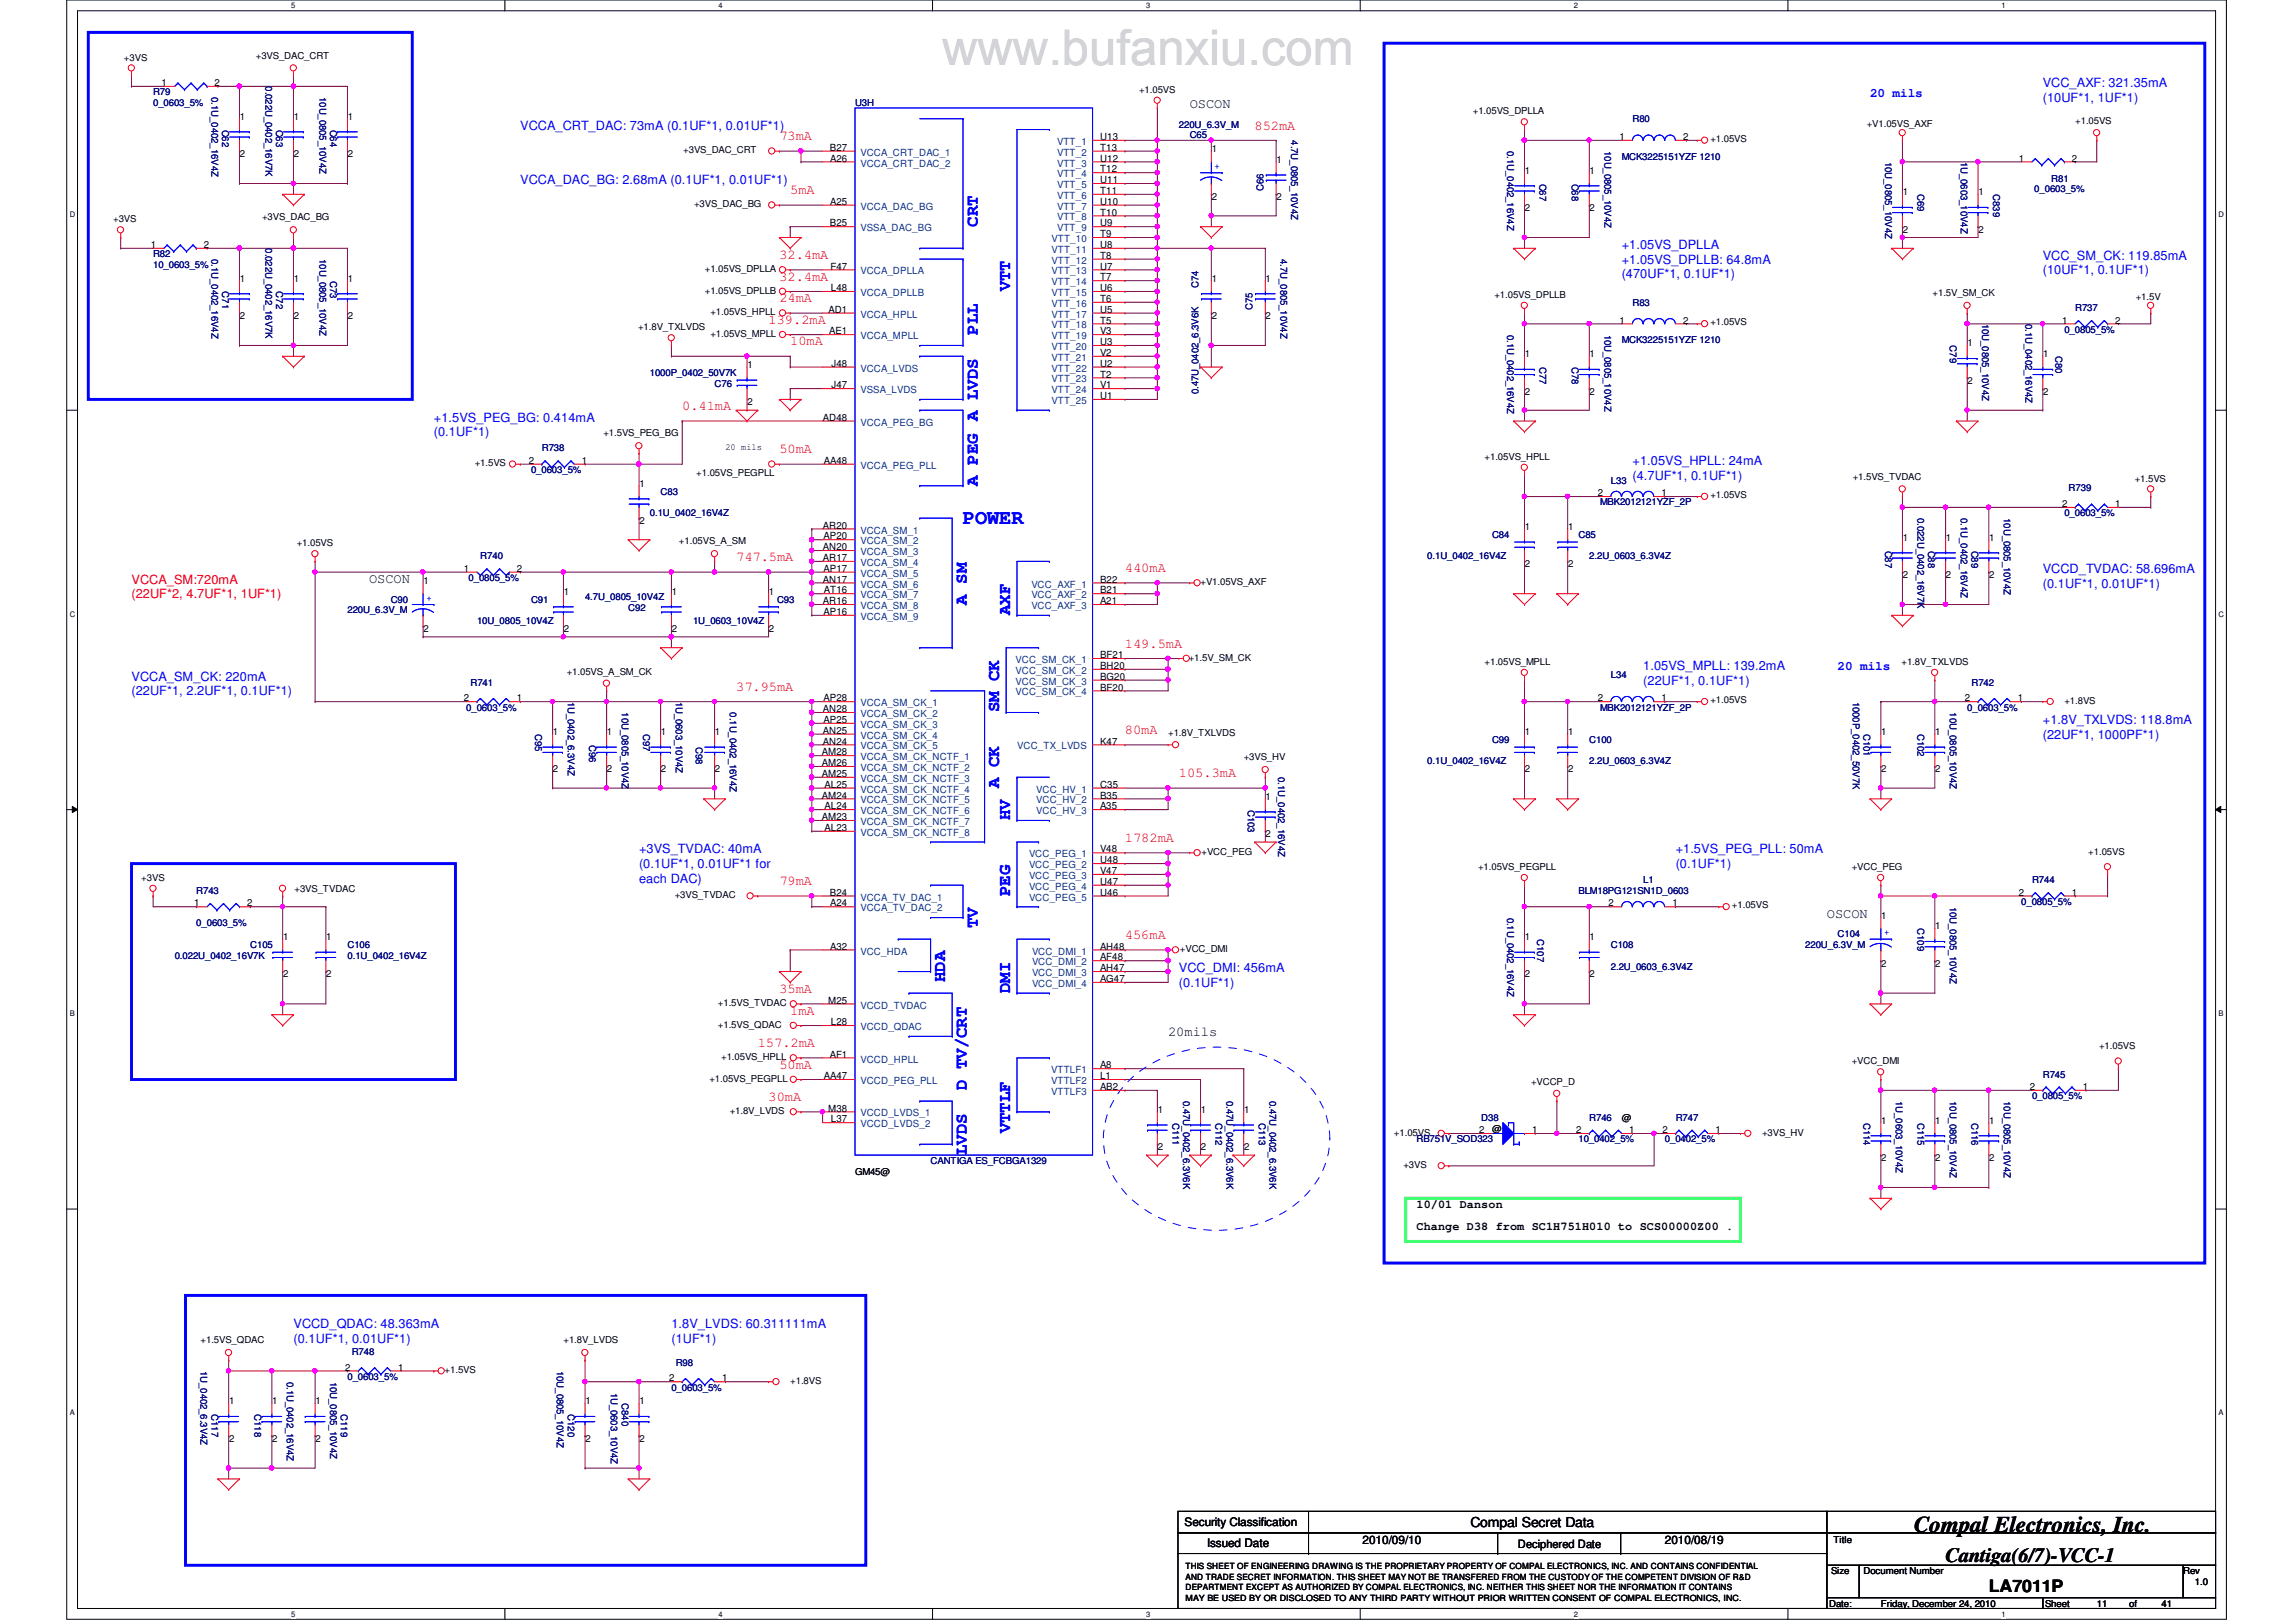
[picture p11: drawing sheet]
<svg xmlns="http://www.w3.org/2000/svg" width="297mm" height="210mm" viewBox="0 0 297 210" stroke-linecap="round" stroke-linejoin="round" font-family="sans-serif">
<defs><g id="words">
<text font-size="2.9" x="247.6" y="198.2">Compal Electronics, Inc.</text>
<text font-size="2.6" fill="#00f" x="124.6" y="67.8">POWER</text>
<text font-size="2.6" x="251.7" y="202.1">Cantiga(6/7)-VCC-1</text>
<g font-size="2.2" fill="#00f">
<text x="126.5" y="29.3" transform="rotate(-90 126.5 29.3)">CRT</text>
<text x="130.7" y="37.7" transform="rotate(-90 130.7 37.7)">VTT</text>
<text x="126.5" y="43.3" transform="rotate(-90 126.5 43.3)">PLL</text>
<text x="126.5" y="54.5" transform="rotate(-90 126.5 54.5)">A LVDS</text>
<text x="126.5" y="62.9" transform="rotate(-90 126.5 62.9)">A PEG</text>
<text x="125.1" y="78.2" transform="rotate(-90 125.1 78.2)">A SM</text>
<text x="130.7" y="79.6" transform="rotate(-90 130.7 79.6)">AXF</text>
<text x="129.3" y="92.2" transform="rotate(-90 129.3 92.2)">SM CK</text>
<text x="129.3" y="102" transform="rotate(-90 129.3 102)">A CK</text>
<text x="130.7" y="106.2" transform="rotate(-90 130.7 106.2)">HV</text>
<text x="130.7" y="116" transform="rotate(-90 130.7 116)">PEG</text>
<text x="126.5" y="120.1" transform="rotate(-90 126.5 120.1)">TV</text>
<text x="122.3" y="127.1" transform="rotate(-90 122.3 127.1)">HDA</text>
<text x="130.7" y="128.5" transform="rotate(-90 130.7 128.5)">DMI</text>
<text x="125.1" y="141.1" transform="rotate(-90 125.1 141.1)">D TV/CRT</text>
<text x="125.1" y="149.5" transform="rotate(-90 125.1 149.5)">LVDS</text>
<text x="130.7" y="146.7" transform="rotate(-90 130.7 146.7)">VTTLF</text>
</g>
<text font-size="2.2" x="257.3" y="206">LA7011P</text>
<g font-size="1.8">
<text x="153.9" y="14">OSCON</text>
<text x="47.7" y="75.4">OSCON</text>
<text x="236.3" y="118.7">OSCON</text>
<text x="151.1" y="134.1">20mils</text>
<text x="190.2" y="197.6">Compal Secret Data</text>
</g>
<g font-size="1.8" fill="#f00">
<text x="162.3" y="16.8">852mA</text>
<text x="100.8" y="18.2">73mA</text>
<text x="102.2" y="25.1">5mA</text>
<text x="100.8" y="33.5">32.4mA</text>
<text x="99.4" y="41.9">139.2mA</text>
<text x="100.8" y="36.3">32.4mA</text>
<text x="100.8" y="39.1">24mA</text>
<text x="102.2" y="44.7">10mA</text>
<text x="88.3" y="53.1">0.41mA</text>
<text x="100.8" y="58.7">50mA</text>
<text x="95.2" y="72.6">747.5mA</text>
<text x="145.5" y="74">440mA</text>
<text x="145.5" y="83.8">149.5mA</text>
<text x="95.2" y="89.4">37.95mA</text>
<text x="145.5" y="95">80mA</text>
<text x="152.5" y="100.6">105.3mA</text>
<text x="145.5" y="109">1782mA</text>
<text x="100.8" y="114.6">79mA</text>
<text x="145.5" y="121.5">456mA</text>
<text x="100.8" y="128.5">35mA</text>
<text x="102.2" y="131.3">1mA</text>
<text x="98" y="135.5">157.2mA</text>
<text x="99.4" y="142.5">30mA</text>
<text x="100.8" y="138.3">50mA</text>
</g>
<g font-size="1.7" fill="#00f">
<text x="264.3" y="11.3">VCC_AXF: 321.35mA</text>
<text x="67.3" y="16.8">VCCA_CRT_DAC: 73mA (0.1UF*1, 0.01UF*1)</text>
<text x="241.9" y="12.6">20 mils</text>
<text x="264.3" y="13.2">(10UF*1, 1UF*1)</text>
<text x="67.3" y="23.8">VCCA_DAC_BG: 2.68mA (0.1UF*1, 0.01UF*1)</text>
<text x="209.8" y="32.2">+1.05VS_DPLLA</text>
<text x="209.8" y="34.1">+1.05VS_DPLLB: 64.8mA</text>
<text x="264.3" y="33.6">VCC_SM_CK: 119.85mA</text>
<text x="264.3" y="35.5">(10UF*1, 0.1UF*1)</text>
<text x="209.8" y="36">(470UF*1, 0.1UF*1)</text>
<text x="56.1" y="54.6">+1.5VS_PEG_BG: 0.414mA</text>
<text x="56.1" y="56.5">(0.1UF*1)</text>
<text x="211.2" y="60.2">+1.05VS_HPLL: 24mA</text>
<text x="211.2" y="62.1">(4.7UF*1, 0.1UF*1)</text>
<text x="264.3" y="74.1">VCCD_TVDAC: 58.696mA</text>
<text x="264.3" y="76">(0.1UF*1, 0.01UF*1)</text>
<text x="17" y="88.1">VCCA_SM_CK: 220mA</text>
<text x="212.6" y="86.7">1.05VS_MPLL: 139.2mA</text>
<text x="212.6" y="88.6">(22UF*1, 0.1UF*1)</text>
<text x="237.7" y="86.7">20 mils</text>
<text x="17" y="90">(22UF*1, 2.2UF*1, 0.1UF*1)</text>
<text x="264.3" y="93.7">+1.8V_TXLVDS: 118.8mA</text>
<text x="264.3" y="95.6">(22UF*1, 1000PF*1)</text>
<text x="82.7" y="110.4">+3VS_TVDAC: 40mA</text>
<text x="82.7" y="112.4">(0.1UF*1, 0.01UF*1 for</text>
<text x="216.8" y="110.4">+1.5VS_PEG_PLL: 50mA</text>
<text x="216.8" y="112.4">(0.1UF*1)</text>
<text x="82.7" y="114.3">each DAC)</text>
<text x="152.5" y="125.8">VCC_DMI: 456mA</text>
<text x="152.5" y="127.7">(0.1UF*1)</text>
<text x="38" y="171.9">VCCD_QDAC: 48.363mA</text>
<text x="38" y="173.8">(0.1UF*1, 0.01UF*1)</text>
<text x="86.9" y="171.9">1.8V_LVDS: 60.311111mA</text>
<text x="86.9" y="173.8">(1UF*1)</text>
</g>
<g font-size="1.7" fill="#f00">
<text x="17" y="75.5">VCCA_SM:720mA</text>
<text x="17" y="77.4">(22UF*2, 4.7UF*1, 1UF*1)</text>
</g>
<g font-size="1.5">
<text x="183.3" y="156.3">10/01 Danson</text>
<text x="183.3" y="159.1">Change D38 from SC1H751H010 to SCS00000Z00 .</text>
<text x="153.2" y="197.5">Security Classification</text>
<text x="156.2" y="200.2">Issued Date</text>
<text x="176.3" y="199.8">2010/09/10</text>
<text x="196.4" y="200.3">Deciphered Date</text>
<text x="215.4" y="199.8">2010/08/19</text>
</g>
<g font-size="1.3">
<text x="20.9" y="11.1">1</text>
<text x="27.8" y="11.1">2</text>
<text x="31" y="15.5">1</text>
<text x="38" y="15.5">1</text>
<text x="45" y="15.5">1</text>
<text x="31" y="20.3">2</text>
<text x="38" y="20.3">2</text>
<text x="45" y="20.3">2</text>
<text x="107.4" y="19.5">B27</text>
<text x="107.4" y="20.9">A26</text>
<text x="142.3" y="18.1">U13</text>
<text x="142.3" y="19.5">T13</text>
<text x="142.3" y="20.9">U12</text>
<text x="142.3" y="22.3">T12</text>
<text x="142.3" y="23.7">U11</text>
<text x="156.8" y="19.7">1</text>
<text x="165.1" y="21.1">1</text>
<text x="197.3" y="22.5">1</text>
<text x="205.7" y="22.5">1</text>
<text x="209.5" y="18.1">1</text>
<text x="217.8" y="18.1">2</text>
<text x="261.2" y="20.9">1</text>
<text x="268.1" y="20.9">2</text>
<text x="107.4" y="29.3">B25</text>
<text x="107.4" y="26.5">A25</text>
<text x="142.3" y="25.1">T11</text>
<text x="142.3" y="26.5">U10</text>
<text x="142.3" y="27.9">T10</text>
<text x="142.3" y="29.3">U9</text>
<text x="156.8" y="25.9">2</text>
<text x="165.1" y="25.9">2</text>
<text x="197.3" y="27.3">2</text>
<text x="205.7" y="27.3">2</text>
<text x="246.2" y="25.3">1</text>
<text x="255.9" y="25.3">1</text>
<text x="19.5" y="32.1">1</text>
<text x="26.4" y="32.1">2</text>
<text x="107.4" y="34.9">F47</text>
<text x="142.3" y="30.7">T9</text>
<text x="142.3" y="32.1">U8</text>
<text x="142.3" y="33.5">T8</text>
<text x="142.3" y="34.9">U7</text>
<text x="246.2" y="30.1">2</text>
<text x="255.9" y="30.1">2</text>
<text x="31" y="36.4">1</text>
<text x="31" y="41.3">2</text>
<text x="38" y="36.4">1</text>
<text x="38" y="41.3">2</text>
<text x="45" y="36.4">1</text>
<text x="45" y="41.3">2</text>
<text x="107.2" y="40.5">AD1</text>
<text x="107.5" y="37.7">L48</text>
<text x="142.3" y="36.3">T7</text>
<text x="142.3" y="37.7">U6</text>
<text x="142.3" y="39.1">T6</text>
<text x="142.3" y="40.5">U5</text>
<text x="142.3" y="41.9">T5</text>
<text x="156.8" y="36.4">1</text>
<text x="156.8" y="41.3">2</text>
<text x="163.7" y="36.4">1</text>
<text x="163.7" y="41.3">2</text>
<text x="209.5" y="41.9">1</text>
<text x="217.8" y="41.9">2</text>
<text x="266.8" y="41.9">1</text>
<text x="273.6" y="41.9">2</text>
<text x="96.7" y="47.6">1</text>
<text x="107.3" y="43.3">AE1</text>
<text x="107.6" y="47.5">J48</text>
<text x="142.3" y="43.3">V3</text>
<text x="142.3" y="44.7">U3</text>
<text x="142.3" y="46.1">V2</text>
<text x="142.3" y="47.5">U2</text>
<text x="197.3" y="46.2">1</text>
<text x="205.7" y="46.2">1</text>
<text x="254.5" y="44.8">1</text>
<text x="264.3" y="46.2">1</text>
<text x="96.7" y="52.5">2</text>
<text x="107.6" y="50.2">J47</text>
<text x="142.3" y="48.9">T2</text>
<text x="142.3" y="50.2">V1</text>
<text x="142.3" y="51.6">U1</text>
<text x="197.3" y="51.1">2</text>
<text x="205.7" y="51.1">2</text>
<text x="254.5" y="49.7">2</text>
<text x="264.3" y="51.1">2</text>
<text x="106.5" y="54.4">AD48</text>
<text x="68.4" y="60">2</text>
<text x="75.3" y="60">1</text>
<text x="82.7" y="63">1</text>
<text x="106.6" y="60">AA48</text>
<text x="206.7" y="64.2">2</text>
<text x="215" y="64.2">1</text>
<text x="266.8" y="65.6">2</text>
<text x="273.6" y="65.6">1</text>
<text x="82.7" y="67.8">2</text>
<text x="106.5" y="68.4">AR20</text>
<text x="106.5" y="71.2">AN20</text>
<text x="106.5" y="69.8">AP20</text>
<text x="197.3" y="68.6">1</text>
<text x="202.9" y="68.6">1</text>
<text x="246.2" y="70">1</text>
<text x="251.8" y="70">1</text>
<text x="257.3" y="70">1</text>
<text x="54.8" y="75.6">1</text>
<text x="60" y="74">1</text>
<text x="66.9" y="74">2</text>
<text x="72.9" y="77">1</text>
<text x="86.9" y="77">1</text>
<text x="99.5" y="77">1</text>
<text x="106.5" y="72.6">AR17</text>
<text x="106.5" y="75.4">AN17</text>
<text x="106.5" y="74">AP17</text>
<text x="106.6" y="76.8">AT16</text>
<text x="142.3" y="75.4">B22</text>
<text x="142.3" y="76.8">B21</text>
<text x="197.3" y="73.4">2</text>
<text x="202.9" y="73.4">2</text>
<text x="246.2" y="74.8">2</text>
<text x="251.8" y="74.8">2</text>
<text x="257.3" y="74.8">2</text>
<text x="54.8" y="81.8">2</text>
<text x="72.9" y="81.8">2</text>
<text x="86.9" y="81.8">2</text>
<text x="99.5" y="81.8">2</text>
<text x="106.5" y="78.2">AR16</text>
<text x="106.5" y="79.6">AP16</text>
<text x="142.3" y="78.2">A21</text>
<text x="142.3" y="85.2">BF21</text>
<text x="142.3" y="86.6">BH20</text>
<text x="142.3" y="88">BG20</text>
<text x="142.3" y="89.4">BF20</text>
<text x="60" y="90.8">2</text>
<text x="66.9" y="90.8">1</text>
<text x="71.5" y="95.1">1</text>
<text x="78.5" y="95.1">1</text>
<text x="85.5" y="95.1">1</text>
<text x="92.5" y="95.1">1</text>
<text x="106.5" y="92.2">AN28</text>
<text x="106.5" y="95">AN25</text>
<text x="106.5" y="90.8">AP28</text>
<text x="106.5" y="93.6">AP25</text>
<text x="197.3" y="95.1">1</text>
<text x="202.9" y="95.1">1</text>
<text x="206.7" y="90.8">2</text>
<text x="215" y="90.8">1</text>
<text x="243.4" y="95.1">1</text>
<text x="250.4" y="95.1">1</text>
<text x="254.2" y="90.8">2</text>
<text x="261.1" y="90.8">1</text>
<text x="71.5" y="99.9">2</text>
<text x="78.5" y="99.9">2</text>
<text x="85.5" y="99.9">2</text>
<text x="92.5" y="99.9">2</text>
<text x="106.3" y="97.7">AM28</text>
<text x="106.3" y="99.1">AM26</text>
<text x="106.3" y="100.5">AM25</text>
<text x="106.5" y="96.4">AN24</text>
<text x="106.7" y="101.9">AL25</text>
<text x="142.3" y="96.4">K47</text>
<text x="142.3" y="101.9">C35</text>
<text x="197.3" y="99.9">2</text>
<text x="202.9" y="99.9">2</text>
<text x="243.4" y="99.9">2</text>
<text x="250.4" y="99.9">2</text>
<text x="106.3" y="103.3">AM24</text>
<text x="106.3" y="106.1">AM23</text>
<text x="106.7" y="104.7">AL24</text>
<text x="106.7" y="107.5">AL23</text>
<text x="142.3" y="103.3">B35</text>
<text x="142.3" y="104.7">A35</text>
<text x="163.7" y="103.5">1</text>
<text x="142.3" y="110.3">V48</text>
<text x="142.3" y="111.7">U48</text>
<text x="142.3" y="113.1">V47</text>
<text x="163.7" y="108.3">2</text>
<text x="25.1" y="117.3">1</text>
<text x="32" y="117.3">2</text>
<text x="107.4" y="115.9">B24</text>
<text x="107.4" y="117.3">A24</text>
<text x="142.3" y="114.5">U47</text>
<text x="142.3" y="115.9">U46</text>
<text x="208.1" y="117.3">2</text>
<text x="216.4" y="117.3">1</text>
<text x="243.4" y="118.9">1</text>
<text x="261.2" y="115.9">2</text>
<text x="268.1" y="115.9">1</text>
<text x="36.6" y="121.7">1</text>
<text x="42.2" y="121.7">1</text>
<text x="107.4" y="122.9">A32</text>
<text x="142.3" y="122.9">AH48</text>
<text x="142.3" y="124.3">AF48</text>
<text x="142.3" y="125.7">AH47</text>
<text x="197.3" y="121.7">1</text>
<text x="205.7" y="121.7">1</text>
<text x="243.4" y="125.1">2</text>
<text x="250.4" y="120.3">1</text>
<text x="250.4" y="125.1">2</text>
<text x="36.6" y="126.5">2</text>
<text x="42.2" y="126.5">2</text>
<text x="107.1" y="129.9">M25</text>
<text x="142.3" y="127.1">AG47</text>
<text x="197.3" y="126.5">2</text>
<text x="205.7" y="126.5">2</text>
<text x="107.4" y="136.9">AF1</text>
<text x="107.5" y="132.7">L28</text>
<text x="106.6" y="139.7">AA47</text>
<text x="107.1" y="143.8">M38</text>
<text x="142.3" y="138.3">A8</text>
<text x="142.3" y="139.7">L1</text>
<text x="142.3" y="141.1">AB2</text>
<text x="262.6" y="141.1">2</text>
<text x="269.4" y="141.1">1</text>
<text x="107.5" y="145.2">L37</text>
<text x="149.8" y="144">1</text>
<text x="149.8" y="148.8">2</text>
<text x="155.4" y="144">1</text>
<text x="155.4" y="148.8">2</text>
<text x="160.9" y="144">1</text>
<text x="160.9" y="148.8">2</text>
<text x="191.3" y="146.6">2</text>
<text x="198.2" y="146.6">1</text>
<text x="203.9" y="146.6">2</text>
<text x="210.8" y="146.6">1</text>
<text x="215.1" y="146.6">2</text>
<text x="222" y="146.6">1</text>
<text x="243.4" y="145.4">1</text>
<text x="250.4" y="145.4">1</text>
<text x="257.3" y="145.4">1</text>
<text x="243.4" y="150.2">2</text>
<text x="250.4" y="150.2">2</text>
<text x="257.3" y="150.2">2</text>
<text x="44.7" y="177.4">2</text>
<text x="51.5" y="177.4">1</text>
<text x="86.6" y="178.8">2</text>
<text x="93.4" y="178.8">1</text>
<text x="29.6" y="181.7">1</text>
<text x="35.2" y="181.7">1</text>
<text x="40.8" y="181.7">1</text>
<text x="75.7" y="181.7">1</text>
<text x="82.7" y="181.7">1</text>
<text x="29.6" y="186.6">2</text>
<text x="35.2" y="186.6">2</text>
<text x="40.8" y="186.6">2</text>
<text x="75.7" y="186.6">2</text>
<text x="82.7" y="186.6">2</text>
</g>
<g font-size="1.3" fill="#004080">
<text x="111.3" y="20.2">VCCA_CRT_DAC_1</text>
<text x="111.3" y="21.5">VCCA_CRT_DAC_2</text>
<text x="136.8" y="18.8">VTT_1</text>
<text x="136.8" y="20.2">VTT_2</text>
<text x="136.8" y="21.5">VTT_3</text>
<text x="136.8" y="22.9">VTT_4</text>
<text x="111.3" y="27.1">VCCA_DAC_BG</text>
<text x="111.3" y="29.9">VSSA_DAC_BG</text>
<text x="136.8" y="24.3">VTT_5</text>
<text x="136.8" y="25.7">VTT_6</text>
<text x="136.8" y="27.1">VTT_7</text>
<text x="136.8" y="28.5">VTT_8</text>
<text x="136.8" y="29.9">VTT_9</text>
<text x="111.3" y="35.5">VCCA_DPLLA</text>
<text x="136.1" y="31.3">VTT_10</text>
<text x="136.1" y="32.7">VTT_11</text>
<text x="136.1" y="34.1">VTT_12</text>
<text x="136.1" y="35.5">VTT_13</text>
<text x="111.3" y="38.3">VCCA_DPLLB</text>
<text x="111.3" y="41.1">VCCA_HPLL</text>
<text x="136.1" y="36.9">VTT_14</text>
<text x="136.1" y="38.3">VTT_15</text>
<text x="136.1" y="39.7">VTT_16</text>
<text x="136.1" y="41.1">VTT_17</text>
<text x="111.3" y="43.9">VCCA_MPLL</text>
<text x="136.1" y="42.5">VTT_18</text>
<text x="136.1" y="43.9">VTT_19</text>
<text x="136.1" y="45.3">VTT_20</text>
<text x="136.1" y="46.7">VTT_21</text>
<text x="111.3" y="48.1">VCCA_LVDS</text>
<text x="111.3" y="50.9">VSSA_LVDS</text>
<text x="136.1" y="48.1">VTT_22</text>
<text x="136.1" y="49.5">VTT_23</text>
<text x="136.1" y="50.9">VTT_24</text>
<text x="136.1" y="52.3">VTT_25</text>
<text x="111.3" y="55.1">VCCA_PEG_BG</text>
<text x="111.3" y="60.7">VCCA_PEG_PLL</text>
<text x="111.3" y="69">VCCA_SM_1</text>
<text x="111.3" y="70.4">VCCA_SM_2</text>
<text x="111.3" y="71.8">VCCA_SM_3</text>
<text x="111.3" y="73.2">VCCA_SM_4</text>
<text x="111.3" y="74.6">VCCA_SM_5</text>
<text x="111.3" y="76">VCCA_SM_6</text>
<text x="111.3" y="77.4">VCCA_SM_7</text>
<text x="133.4" y="76">VCC_AXF_1</text>
<text x="133.4" y="77.4">VCC_AXF_2</text>
<text x="111.3" y="78.8">VCCA_SM_8</text>
<text x="111.3" y="80.2">VCCA_SM_9</text>
<text x="133.4" y="78.8">VCC_AXF_3</text>
<text x="131.4" y="85.8">VCC_SM_CK_1</text>
<text x="131.4" y="87.2">VCC_SM_CK_2</text>
<text x="131.4" y="88.6">VCC_SM_CK_3</text>
<text x="111.3" y="91.4">VCCA_SM_CK_1</text>
<text x="111.3" y="92.8">VCCA_SM_CK_2</text>
<text x="111.3" y="94.2">VCCA_SM_CK_3</text>
<text x="111.3" y="95.6">VCCA_SM_CK_4</text>
<text x="131.4" y="90">VCC_SM_CK_4</text>
<text x="111.3" y="97">VCCA_SM_CK_5</text>
<text x="111.3" y="98.4">VCCA_SM_CK_NCTF_1</text>
<text x="111.3" y="99.8">VCCA_SM_CK_NCTF_2</text>
<text x="111.3" y="101.2">VCCA_SM_CK_NCTF_3</text>
<text x="131.6" y="97">VCC_TX_LVDS</text>
<text x="111.3" y="102.6">VCCA_SM_CK_NCTF_4</text>
<text x="111.3" y="104">VCCA_SM_CK_NCTF_5</text>
<text x="111.3" y="105.4">VCCA_SM_CK_NCTF_6</text>
<text x="111.3" y="106.8">VCCA_SM_CK_NCTF_7</text>
<text x="134.1" y="102.6">VCC_HV_1</text>
<text x="134.1" y="104">VCC_HV_2</text>
<text x="134.1" y="105.4">VCC_HV_3</text>
<text x="111.3" y="108.2">VCCA_SM_CK_NCTF_8</text>
<text x="133.1" y="111">VCC_PEG_1</text>
<text x="133.1" y="112.4">VCC_PEG_2</text>
<text x="133.1" y="113.7">VCC_PEG_3</text>
<text x="111.3" y="116.5">VCCA_TV_DAC_1</text>
<text x="111.3" y="117.9">VCCA_TV_DAC_2</text>
<text x="133.1" y="115.1">VCC_PEG_4</text>
<text x="133.1" y="116.5">VCC_PEG_5</text>
<text x="111.3" y="123.5">VCC_HDA</text>
<text x="133.5" y="123.5">VCC_DMI_1</text>
<text x="133.5" y="124.9">VCC_DMI_2</text>
<text x="111.3" y="130.5">VCCD_TVDAC</text>
<text x="133.5" y="126.3">VCC_DMI_3</text>
<text x="133.5" y="127.7">VCC_DMI_4</text>
<text x="111.3" y="133.3">VCCD_QDAC</text>
<text x="111.3" y="137.5">VCCD_HPLL</text>
<text x="111.3" y="140.3">VCCD_PEG_PLL</text>
<text x="136" y="138.9">VTTLF1</text>
<text x="136" y="140.3">VTTLF2</text>
<text x="136" y="141.7">VTTLF3</text>
<text x="111.3" y="144.5">VCCD_LVDS_1</text>
<text x="111.3" y="145.9">VCCD_LVDS_2</text>
</g>
<g font-size="1.2">
<text x="16" y="7.8">+3VS</text>
<text x="33.1" y="7.6">+3VS_DAC_CRT</text>
<text x="147.4" y="12">+1.05VS</text>
<text x="190.5" y="14.8">+1.05VS_DPLLA</text>
<text x="241.5" y="16.4">+V1.05VS_AXF</text>
<text x="268.5" y="16.1">+1.05VS</text>
<text x="88.4" y="19.9">+3VS_DAC_CRT</text>
<text x="221.3" y="18.3">+1.05VS</text>
<text x="14.6" y="28.8">+3VS</text>
<text x="33.9" y="28.5">+3VS_DAC_BG</text>
<text x="89.8" y="26.8">+3VS_DAC_BG</text>
<text x="91.2" y="35.2">+1.05VS_DPLLA</text>
<text x="91.2" y="38">+1.05VS_DPLLB</text>
<text x="91.9" y="40.8">+1.05VS_HPLL</text>
<text x="193.3" y="38.6">+1.05VS_DPLLB</text>
<text x="250" y="38.3">+1.5V_SM_CK</text>
<text x="276.3" y="38.9">+1.5V</text>
<text x="82.5" y="42.8">+1.8V_TXLVDS</text>
<text x="91.9" y="43.6">+1.05VS_MPLL</text>
<text x="221.3" y="42.1">+1.05VS</text>
<text x="78.1" y="56.5">+1.5VS_PEG_BG</text>
<text x="93.8" y="58.3">20 mils</text>
<text x="192.1" y="59.5">+1.05VS_HPLL</text>
<text x="61.4" y="60.4">+1.5VS</text>
<text x="90.1" y="61.6">+1.05VS_PEGPLL</text>
<text x="221.3" y="64.4">+1.05VS</text>
<text x="239.7" y="62.1">+1.5VS_TVDAC</text>
<text x="276.2" y="62.3">+1.5VS</text>
<text x="38.4" y="70.7">+1.05VS</text>
<text x="87.8" y="70.4">+1.05VS_A_SM</text>
<text x="155.3" y="75.7">+V1.05VS_AXF</text>
<text x="73.3" y="87.3">+1.05VS_A_SM_CK</text>
<text x="153.8" y="85.5">+1.5V_SM_CK</text>
<text x="192.1" y="86.1">+1.05VS_MPLL</text>
<text x="246" y="86.1">+1.8V_TXLVDS</text>
<text x="151.1" y="95.3">+1.8V_TXLVDS</text>
<text x="221.3" y="91">+1.05VS</text>
<text x="267.1" y="91.1">+1.8VS</text>
<text x="160.9" y="98.4">+3VS_HV</text>
<text x="155.4" y="110.7">+VCC_PEG</text>
<text x="191.2" y="112.6">+1.05VS_PEGPLL</text>
<text x="239.6" y="112.6">+VCC_PEG</text>
<text x="270.2" y="110.7">+1.05VS</text>
<text x="18.3" y="114">+3VS</text>
<text x="38.1" y="115.4">+3VS_TVDAC</text>
<text x="87.3" y="116.2">+3VS_TVDAC</text>
<text x="224.1" y="117.5">+1.05VS</text>
<text x="152.7" y="123.2">+VCC_DMI</text>
<text x="92.9" y="130.2">+1.5VS_TVDAC</text>
<text x="92.9" y="133">+1.5VS_QDAC</text>
<text x="93.3" y="137.2">+1.05VS_HPLL</text>
<text x="239.6" y="137.8">+VCC_DMI</text>
<text x="271.6" y="135.8">+1.05VS</text>
<text x="91.8" y="140">+1.05VS_PEGPLL</text>
<text x="198.1" y="140.4">+VCCP_D</text>
<text x="94.4" y="144.2">+1.8V_LVDS</text>
<text x="180.3" y="147">+1.05VS</text>
<text x="193" y="146.4">@</text>
<text x="209.8" y="145">@</text>
<text x="228" y="147">+3VS_HV</text>
<text x="110.6" y="152">GM45@</text>
<text x="181.6" y="151.2">+3VS</text>
<text x="25.9" y="173.8">+1.5VS_QDAC</text>
<text x="72.9" y="173.8">+1.8V_LVDS</text>
<text x="57.5" y="177.7">+1.5VS</text>
<text x="102.2" y="179.1">+1.8VS</text>
<text x="236.9" y="203.7">Size</text>
<text x="237.2" y="199.6">Title</text>
<text x="241.1" y="203.7">Document Number</text>
<text x="282.4" y="203.7">Rev</text>
<text x="236.6" y="207.9">Date:</text>
<text x="243.3" y="207.9">Friday, December 24, 2010</text>
<text x="264.6" y="207.9">Sheet</text>
<text x="271.3" y="207.9">11</text>
<text x="275.5" y="207.9">of</text>
<text x="279.7" y="207.9">41</text>
<text x="284" y="205.1">1.0</text>
</g>
<g font-size="1.2" fill="#000080">
<text x="34.3" y="11.2" transform="rotate(90 34.3 11.2)">0.022U_0402_16V7K</text>
<text x="19.8" y="12.3">R79</text>
<text x="19.8" y="13.7">0_0603_5%</text>
<text x="27.3" y="12.6" transform="rotate(90 27.3 12.6)">0.1U_0402_16V4Z</text>
<text x="28.7" y="16.8" transform="rotate(90 28.7 16.8)">C62</text>
<text x="35.7" y="16.8" transform="rotate(90 35.7 16.8)">C63</text>
<text x="41.3" y="12.6" transform="rotate(90 41.3 12.6)">10U_0805_10V4Z</text>
<text x="42.7" y="16.8" transform="rotate(90 42.7 16.8)">C64</text>
<text x="110.6" y="13.7">U3H</text>
<text x="152.5" y="16.5">220U_6.3V_M</text>
<text x="153.9" y="17.9">C65</text>
<text x="211.2" y="15.8">R80</text>
<text x="167" y="18.2" transform="rotate(90 167 18.2)">4.7U_0805_10V4Z</text>
<text x="195" y="19.6" transform="rotate(90 195 19.6)">0.1U_0402_16V4Z</text>
<text x="199.2" y="23.7" transform="rotate(90 199.2 23.7)">C67</text>
<text x="203.4" y="23.7" transform="rotate(90 203.4 23.7)">C68</text>
<text x="207.6" y="19.6" transform="rotate(90 207.6 19.6)">10U_0805_10V4Z</text>
<text x="209.8" y="20.7">MCK3225151YZF 1210</text>
<text x="243.9" y="21" transform="rotate(90 243.9 21)">10U_0805_10V4Z</text>
<text x="253.7" y="21" transform="rotate(90 253.7 21)">1U_0603_10V4Z</text>
<text x="265.4" y="23.5">R81</text>
<text x="163.4" y="24.7" transform="rotate(-90 163.4 24.7)">C66</text>
<text x="248.1" y="25.1" transform="rotate(90 248.1 25.1)">C69</text>
<text x="257.8" y="25.1" transform="rotate(90 257.8 25.1)">C839</text>
<text x="263.2" y="24.9">0_0603_5%</text>
<text x="19.8" y="33.3">R82</text>
<text x="19.8" y="34.7">10_0603_5%</text>
<text x="27.3" y="33.5" transform="rotate(90 27.3 33.5)">0.1U_0402_16V4Z</text>
<text x="34.3" y="32.1" transform="rotate(90 34.3 32.1)">0.022U_0402_16V7K</text>
<text x="41.3" y="33.5" transform="rotate(90 41.3 33.5)">10U_0805_10V4Z</text>
<text x="165.6" y="33.5" transform="rotate(90 165.6 33.5)">4.7U_0805_10V4Z</text>
<text x="28.7" y="37.7" transform="rotate(90 28.7 37.7)">C71</text>
<text x="35.7" y="37.7" transform="rotate(90 35.7 37.7)">C72</text>
<text x="42.7" y="36.3" transform="rotate(90 42.7 36.3)">C73</text>
<text x="155.1" y="37.3" transform="rotate(-90 155.1 37.3)">C74</text>
<text x="162" y="40.1" transform="rotate(-90 162 40.1)">C75</text>
<text x="211.2" y="39.6">R83</text>
<text x="256.5" y="41.9" transform="rotate(90 256.5 41.9)">10U_0805_10V4Z</text>
<text x="262" y="41.9" transform="rotate(90 262 41.9)">0.1U_0402_16V4Z</text>
<text x="268.5" y="40.3">R737</text>
<text x="195" y="43.3" transform="rotate(90 195 43.3)">0.1U_0402_16V4Z</text>
<text x="199.2" y="47.5" transform="rotate(90 199.2 47.5)">C77</text>
<text x="203.4" y="47.5" transform="rotate(90 203.4 47.5)">C78</text>
<text x="207.6" y="43.3" transform="rotate(90 207.6 43.3)">10U_0805_10V4Z</text>
<text x="209.8" y="44.4">MCK3225151YZF 1210</text>
<text x="252.3" y="44.7" transform="rotate(90 252.3 44.7)">C79</text>
<text x="265.9" y="46.1" transform="rotate(90 265.9 46.1)">C80</text>
<text x="267.1" y="43.1">0_0805_5%</text>
<text x="84.1" y="48.6">1000P_0402_50V7K</text>
<text x="92.5" y="50">C76</text>
<text x="155.1" y="51" transform="rotate(-90 155.1 51)">0.47U_0402_6.3V6K</text>
<text x="70.1" y="58.4">R738</text>
<text x="68.7" y="61.2">0_0603_5%</text>
<text x="85.5" y="64">C83</text>
<text x="207" y="65.4">MBK2012121YZF_2P</text>
<text x="208.4" y="62.6">L33</text>
<text x="267.6" y="63.6">R739</text>
<text x="84.1" y="66.8">0.1U_0402_16V4Z</text>
<text x="193" y="69.6">C84</text>
<text x="204.2" y="69.6">C85</text>
<text x="243.9" y="71.2" transform="rotate(90 243.9 71.2)">C87</text>
<text x="248.1" y="67.1" transform="rotate(90 248.1 67.1)">0.022U_0402_16V7K</text>
<text x="249.5" y="71.2" transform="rotate(90 249.5 71.2)">C88</text>
<text x="253.7" y="67.1" transform="rotate(90 253.7 67.1)">0.1U_0402_16V4Z</text>
<text x="255.1" y="71.2" transform="rotate(90 255.1 71.2)">C89</text>
<text x="259.2" y="67.1" transform="rotate(90 259.2 67.1)">10U_0805_10V4Z</text>
<text x="267.1" y="66.8">0_0603_5%</text>
<text x="50.5" y="78">C90</text>
<text x="60.6" y="75.2">0_0805_5%</text>
<text x="62.1" y="72.4">R740</text>
<text x="68.7" y="78">C91</text>
<text x="75.7" y="77.7">4.7U_0805_10V4Z</text>
<text x="100.5" y="78">C93</text>
<text x="184.7" y="72.4">0.1U_0402_16V4Z</text>
<text x="205.6" y="72.4">2.2U_0603_6.3V4Z</text>
<text x="45" y="79.4">220U_6.3V_M</text>
<text x="61.7" y="80.8">10U_0805_10V4Z</text>
<text x="81.3" y="79.1">C92</text>
<text x="89.7" y="80.8">1U_0603_10V4Z</text>
<text x="60.9" y="88.7">R741</text>
<text x="208.4" y="87.8">L34</text>
<text x="255.1" y="88.7">R742</text>
<text x="60.3" y="91.9">0_0603_5%</text>
<text x="69.3" y="95" transform="rotate(90 69.3 95)">C95</text>
<text x="73.4" y="90.8" transform="rotate(90 73.4 90.8)">1U_0402_6.3V4Z</text>
<text x="80.4" y="92.2" transform="rotate(90 80.4 92.2)">10U_0805_10V4Z</text>
<text x="83.2" y="95" transform="rotate(90 83.2 95)">C97</text>
<text x="87.4" y="90.8" transform="rotate(90 87.4 90.8)">1U_0603_10V4Z</text>
<text x="94.4" y="92.2" transform="rotate(90 94.4 92.2)">0.1U_0402_16V4Z</text>
<text x="207" y="91.9">MBK2012121YZF_2P</text>
<text x="239.7" y="90.8" transform="rotate(90 239.7 90.8)">1000P_0402_50V7K</text>
<text x="241.1" y="95" transform="rotate(90 241.1 95)">C101</text>
<text x="248.1" y="95" transform="rotate(90 248.1 95)">C102</text>
<text x="252.3" y="92.2" transform="rotate(90 252.3 92.2)">10U_0805_10V4Z</text>
<text x="254.5" y="91.9">0_0603_5%</text>
<text x="76.2" y="96.4" transform="rotate(90 76.2 96.4)">C96</text>
<text x="90" y="96.7" transform="rotate(90 90 96.7)">C98</text>
<text x="165.4" y="100.6" transform="rotate(90 165.4 100.6)">0.1U_0402_16V4Z</text>
<text x="184.7" y="98.9">0.1U_0402_16V4Z</text>
<text x="193" y="96.1">C99</text>
<text x="205.6" y="96.1">C100</text>
<text x="205.6" y="98.9">2.2U_0603_6.3V4Z</text>
<text x="161.5" y="104.8" transform="rotate(90 161.5 104.8)">C103</text>
<text x="25.4" y="115.7">R743</text>
<text x="25.4" y="119.9">0_0603_5%</text>
<text x="195" y="118.7" transform="rotate(90 195 118.7)">0.1U_0402_16V4Z</text>
<text x="204.2" y="115.7">BLM18PG121SN1D_0603</text>
<text x="212.6" y="114.3">L1</text>
<text x="252.3" y="117.3" transform="rotate(90 252.3 117.3)">10U_0805_10V4Z</text>
<text x="261.5" y="117.1">0_0805_5%</text>
<text x="262.9" y="114.3">R744</text>
<text x="22.6" y="124.1">0.022U_0402_16V7K</text>
<text x="32.4" y="122.7">C105</text>
<text x="45" y="122.7">C106</text>
<text x="45" y="124.1">0.1U_0402_16V4Z</text>
<text x="198.9" y="121.5" transform="rotate(90 198.9 121.5)">C107</text>
<text x="208.4" y="122.7">C108</text>
<text x="208.4" y="125.5">2.2U_0603_6.3V4Z</text>
<text x="233.5" y="122.7">220U_6.3V_M</text>
<text x="237.7" y="121.3">C104</text>
<text x="248.1" y="120.1" transform="rotate(90 248.1 120.1)">C109</text>
<text x="153.1" y="142.5" transform="rotate(90 153.1 142.5)">0.47U_0402_6.3V6K</text>
<text x="158.7" y="142.5" transform="rotate(90 158.7 142.5)">0.47U_0402_6.3V6K</text>
<text x="164.2" y="142.5" transform="rotate(90 164.2 142.5)">0.47U_0402_6.3V6K</text>
<text x="245.3" y="142.5" transform="rotate(90 245.3 142.5)">1U_0603_10V4Z</text>
<text x="252.3" y="142.5" transform="rotate(90 252.3 142.5)">10U_0805_10V4Z</text>
<text x="259.2" y="142.5" transform="rotate(90 259.2 142.5)">10U_0805_10V4Z</text>
<text x="262.9" y="142.2">0_0805_5%</text>
<text x="264.3" y="139.4">R745</text>
<text x="151.7" y="145.3" transform="rotate(90 151.7 145.3)">C111</text>
<text x="157.3" y="145.3" transform="rotate(90 157.3 145.3)">C112</text>
<text x="162.9" y="145.3" transform="rotate(90 162.9 145.3)">C113</text>
<text x="183.3" y="147.8">RB751V_SOD323</text>
<text x="191.6" y="145">D38</text>
<text x="204.2" y="147.8">10_0402_5%</text>
<text x="205.6" y="145">R746</text>
<text x="215.4" y="147.8">0_0402_5%</text>
<text x="216.8" y="145">R747</text>
<text x="241.1" y="145.3" transform="rotate(90 241.1 145.3)">C114</text>
<text x="248.1" y="145.3" transform="rotate(90 248.1 145.3)">C115</text>
<text x="255.1" y="145.3" transform="rotate(90 255.1 145.3)">C116</text>
<text x="120.4" y="150.6">CANTIGA ES_FCBGA1329</text>
<text x="25.9" y="177.4" transform="rotate(90 25.9 177.4)">1U_0402_6.3V4Z</text>
<text x="37.1" y="178.8" transform="rotate(90 37.1 178.8)">0.1U_0402_16V4Z</text>
<text x="42.7" y="178.8" transform="rotate(90 42.7 178.8)">10U_0805_10V4Z</text>
<text x="45" y="178.6">0_0603_5%</text>
<text x="45.5" y="175.3">R748</text>
<text x="72" y="177.4" transform="rotate(90 72 177.4)">10U_0805_10V4Z</text>
<text x="86.9" y="180">0_0603_5%</text>
<text x="87.4" y="176.7">R98</text>
<text x="27.3" y="183" transform="rotate(90 27.3 183)">C117</text>
<text x="32.9" y="183" transform="rotate(90 32.9 183)">C118</text>
<text x="44.1" y="183" transform="rotate(90 44.1 183)">C119</text>
<text x="73.4" y="183" transform="rotate(90 73.4 183)">C120</text>
<text x="79" y="180.2" transform="rotate(90 79 180.2)">1U_0603_10V4Z</text>
<text x="80.4" y="181.6" transform="rotate(90 80.4 181.6)">C840</text>
</g>
<g font-size="1.2" fill="#00f">
<text x="157.1" y="21.8">+</text>
<text x="55.2" y="77.7">+</text>
<text x="243.8" y="121">+</text>
</g>
<g font-size="1.1">
<text x="153.4" y="203.1">THIS SHEET OF ENGINEERING DRAWING IS THE PROPRIETARY PROPERTY OF COMPAL ELECTRONICS, INC. AND CONTAINS CONFIDENTIAL</text>
<text x="153.4" y="204.4">AND TRADE SECRET INFORMATION. THIS SHEET MAY NOT BE TRANSFERED FROM THE CUSTODY OF THE COMPETENT DIVISION OF R&amp;D</text>
<text x="153.4" y="207.1">MAY BE USED BY OR DISCLOSED TO ANY THIRD PARTY WITHOUT PRIOR WRITTEN CONSENT OF COMPAL ELECTRONICS, INC.</text>
<text x="153.4" y="205.8">DEPARTMENT EXCEPT AS AUTHORIZED BY COMPAL ELECTRONICS, INC. NEITHER THIS SHEET NOR THE INFORMATION IT CONTAINS</text>
</g>
<g font-size="1">
<text x="37.7" y="1.1">5</text>
<text x="93" y="1.1">4</text>
<text x="148.3" y="1.1">3</text>
<text x="203.6" y="1.1">2</text>
<text x="258.9" y="1.1">1</text>
<text x="9" y="28.1">D</text>
<text x="287" y="28.1">D</text>
<text x="9" y="79.8">C</text>
<text x="287" y="79.8">C</text>
<text x="9" y="131.5">B</text>
<text x="287" y="131.5">B</text>
<text x="9" y="183.2">A</text>
<text x="287" y="183.2">A</text>
<text x="37.7" y="209.2">5</text>
<text x="93" y="209.2">4</text>
<text x="148.3" y="209.2">3</text>
<text x="203.6" y="209.2">2</text>
<text x="258.9" y="209.2">1</text>
</g>
</g></defs>
<path d="M8.6 0h279.4v209.5h-279.4zM10 1.4h276.6v206.8h-276.6z" fill="none" stroke="#000" stroke-width=".13"/>
<g fill="#fff">
<path d="M37.7 .2h.5v1.1h-.5z"/>
<path d="M37.7 208.3h.5v1.1h-.5z"/>
</g>
<path d="M65.3 0v1.4M65.3 208.2v1.3" fill="none" stroke="#000" stroke-width=".13"/>
<g fill="#fff">
<path d="M93 .2h.5v1.1h-.5z"/>
<path d="M93 208.3h.5v1.1h-.5z"/>
</g>
<path d="M120.6 0v1.4M120.6 208.2v1.3" fill="none" stroke="#000" stroke-width=".13"/>
<g fill="#fff">
<path d="M148.3 .2h.5v1.1h-.5z"/>
<path d="M148.3 208.3h.5v1.1h-.5z"/>
</g>
<path d="M176 0v1.4M176 208.2v1.3" fill="none" stroke="#000" stroke-width=".13"/>
<g fill="#fff">
<path d="M203.6 .2h.6v1.1h-.6z"/>
<path d="M203.6 208.3h.6v1.1h-.6z"/>
</g>
<path d="M231.3 0v1.4M231.3 208.2v1.3" fill="none" stroke="#000" stroke-width=".13"/>
<g fill="#fff">
<path d="M258.9 .2h.6v1.1h-.6z"/>
<path d="M258.9 208.3h.6v1.1h-.6z"/>
<path d="M9 27.2h.7v1.1h-.7z"/>
<path d="M287 27.2h.7v1.1h-.7z"/>
<path d="M9 78.9h.7v1.1h-.7z"/>
<path d="M287 78.9h.7v1.1h-.7z"/>
</g>
<path d="M8.6 53.1h1.4M286.6 53.1h1.4" fill="none" stroke="#000" stroke-width=".13"/>
<g fill="#fff">
<path d="M9 130.6h.6v1.1h-.6z"/>
<path d="M287 130.6h.7v1.1h-.7z"/>
</g>
<path d="M8.6 104.8h1.4M9.4 104.4l.6 .4-.6 .4zM286.6 104.8l.7-.4v.8zM286.6 104.8h1.4" fill="none" stroke="#000" stroke-width=".13"/>
<path d="M9.4 104.4l.6 .4-.6 .4zM286.6 104.8l.7-.4v.8z" fill="#000"/>
<g fill="#fff">
<path d="M9 182.3h.6v1.1h-.6z"/>
<path d="M287 182.3h.7v1.1h-.7z"/>
</g>
<path d="M8.6 156.5h1.4M286.6 156.5h1.4" fill="none" stroke="#000" stroke-width=".13"/>
<path d="M145.5 50.3h.1M145.5 50.3h4.2M105 69.8h.1M105 69.8v1.4M145.5 110.4h.1M145.5 110.4h5.6M163.7 100.6h.1M163.7 100.6v1.4" fill="none" stroke="#800040" stroke-width=".13"/>
<circle cx="105" cy="69.8" r=".29" fill="#f0f"/>
<circle cx="105" cy="69.8" r=".29" fill="none" stroke="#f0f" stroke-width=".13"/>
<path d="M105 72.6h.1M105 72.6h1.4M105 72.6v1.4" fill="none" stroke="#800040" stroke-width=".13"/>
<circle cx="105" cy="72.6" r=".29" fill="#f0f"/>
<circle cx="105" cy="72.6" r=".29" fill="none" stroke="#f0f" stroke-width=".13"/>
<path d="M105 71.2h.1M105 71.2v1.4" fill="none" stroke="#800040" stroke-width=".13"/>
<circle cx="105" cy="71.2" r=".29" fill="#f0f"/>
<circle cx="105" cy="71.2" r=".29" fill="none" stroke="#f0f" stroke-width=".13"/>
<path d="M105 79.6h.1M105 68.5h.1M105 79.6h1.4M105 68.5h1.4M105 68.5v1.3" fill="none" stroke="#800040" stroke-width=".13"/>
<circle cx="105" cy="69.8" r=".29" fill="#f0f"/>
<circle cx="105" cy="69.8" r=".29" fill="none" stroke="#f0f" stroke-width=".13"/>
<path d="M105 78.2h.1M105 78.2v1.4" fill="none" stroke="#800040" stroke-width=".13"/>
<circle cx="105" cy="78.2" r=".29" fill="#f0f"/>
<circle cx="105" cy="78.2" r=".29" fill="none" stroke="#f0f" stroke-width=".13"/>
<g fill="none" stroke="#800040" stroke-width=".13">
<path d="M82.7 60.1h.1M82.7 60.1v2.8M105 71.2h.1M105 69.8h.1M105 74h.1M105 78.2h.1M105 71.2h1.4M105 69.8h1.4M105 74h1.4M105 78.2h1.4M268.5 116h.1M268.5 116h4.2"/>
<path d="M272.7 116h.1M272.7 113.2v2.8"/>
</g>
<circle cx="82.6" cy="60" r=".29" fill="#f0f"/>
<circle cx="82.6" cy="60" r=".29" fill="none" stroke="#f0f" stroke-width=".13"/>
<path d="M82.7 58.7h.1M82.7 58.7v1.4" fill="none" stroke="#800040" stroke-width=".13"/>
<circle cx="82.6" cy="60" r=".29" fill="#f0f"/>
<circle cx="82.6" cy="60" r=".29" fill="none" stroke="#f0f" stroke-width=".13"/>
<path d="M88.3 54.5h.1M88.3 54.5v5.6h-5.6M67.3 60.1h.1M67.3 60.1h1.4M82.7 67.1h.1M82.7 60.1h.1M82.7 67.1v2.7M105 102h.1M105 103.4h.1M105 102h1.4M105 103.4h1.4M105 102v1.4" fill="none" stroke="#800040" stroke-width=".13"/>
<circle cx="105" cy="102" r=".29" fill="#f0f"/>
<circle cx="105" cy="102" r=".29" fill="none" stroke="#f0f" stroke-width=".13"/>
<path d="M105 103.4h.1M105 103.4v1.4" fill="none" stroke="#800040" stroke-width=".13"/>
<circle cx="105" cy="103.4" r=".29" fill="#f0f"/>
<circle cx="105" cy="103.4" r=".29" fill="none" stroke="#f0f" stroke-width=".13"/>
<g fill="none" stroke="#800040" stroke-width=".13">
<path d="M156.7 25.1h.1M156.7 25.1v2.8M165.1 25.1h.1M165.1 25.1v2.8M102.2 50.3h.1M102.2 51.7h.1M102.2 50.3h4.2M102.2 50.3v1.4M78.5 89.4h.1M78.5 89.4v1.4M85.5 90.8h.1M85.5 90.8v4.2"/>
<path d="M85.5 90.8h7M151.1 103.4h.1M151.1 103.4v1.4"/>
</g>
<circle cx="85.4" cy="90.8" r=".29" fill="#f0f"/>
<circle cx="85.4" cy="90.8" r=".29" fill="none" stroke="#f0f" stroke-width=".13"/>
<path d="M102.2 34.9h.1M102.2 37.7h.1M102.2 34.9h4.2M102.2 37.7h4.2M102.2 40.5h.1M102.2 40.5h4.2M92.5 90.8h.1M92.5 90.8v4.2M103.6 129.9h.1M103.6 129.9h2.8M106.4 143.9h.1M106.4 143.9v1.4" fill="none" stroke="#800040" stroke-width=".13"/>
<circle cx="106.4" cy="143.9" r=".29" fill="#f0f"/>
<circle cx="106.4" cy="143.9" r=".29" fill="none" stroke="#f0f" stroke-width=".13"/>
<path d="M103.6 19.6h.1M103.6 19.6h2.8M86.9 74h.1M86.9 74h5.6" fill="none" stroke="#800040" stroke-width=".13"/>
<circle cx="86.8" cy="74" r=".29" fill="#f0f"/>
<circle cx="86.8" cy="74" r=".29" fill="none" stroke="#f0f" stroke-width=".13"/>
<path d="M86.9 44.7h.1M86.9 44.7v1.4M86.9 82.4h.1M86.9 82.4h12.5M250.3 153.7h.1M250.3 153.7h7M257.3 153.7h.1M257.3 149.5v4.2M35.2 177.4h.1M35.2 177.4h5.6" fill="none" stroke="#800040" stroke-width=".13"/>
<circle cx="250.3" cy="153.6" r=".29" fill="#f0f"/>
<circle cx="250.3" cy="153.6" r=".29" fill="none" stroke="#f0f" stroke-width=".13"/>
<path d="M102.2 43.3h.1M102.2 43.3h4.2M145.5 75.4h.1M145.5 75.4h4.2M149.7 75.4h.1M149.7 75.4v1.4M145.5 89.4h.1M145.5 89.4h5.6M250.3 90.8h.1M250.3 90.8h4.2M261.5 90.8h.1M261.5 90.8h2.8" fill="none" stroke="#800040" stroke-width=".13"/>
<circle cx="250.3" cy="90.8" r=".29" fill="#f0f"/>
<circle cx="250.3" cy="90.8" r=".29" fill="none" stroke="#f0f" stroke-width=".13"/>
<path d="M243.3 90.8h.1M243.3 90.8v4.2M243.3 90.8h7M250.3 99.2h.1M250.3 90.8h.1M250.3 90.8v4.2M250.3 99.2v2.8h-7M243.3 102h.1M243.3 102v1.4" fill="none" stroke="#800040" stroke-width=".13"/>
<circle cx="243.3" cy="102" r=".29" fill="#f0f"/>
<circle cx="243.3" cy="102" r=".29" fill="none" stroke="#f0f" stroke-width=".13"/>
<path d="M145.5 51.7h.1M149.7 50.3h.1M149.7 50.3v1.4h-4.2M250.3 88h.1M250.3 88v2.8" fill="none" stroke="#800040" stroke-width=".13"/>
<circle cx="149.7" cy="50.3" r=".29" fill="#f0f"/>
<circle cx="149.7" cy="50.3" r=".29" fill="none" stroke="#f0f" stroke-width=".13"/>
<g fill="none" stroke="#800040" stroke-width=".13">
<path d="M38 19.6h.1M38 9.8h.1M38 9.8v1.4M38 19.6v4.1M45 19.6v4.1M38 23.7h.1M38 23.7h7M45 23.7h.1M100.8 26.5h.1M100.8 26.5h5.6M102.2 29.3h.1M102.2 29.3h4.2"/>
<path d="M102.2 29.3v1.4M86.9 46.1h.1M86.9 46.1h9.7M100.8 60.1h.1M100.8 60.1h5.6M145.5 78.2h.1M149.7 76.8h.1M149.7 76.8v1.4h-4.2M105 92.2h.1M105 90.8h.1M105 92.2h1.4M105 90.8v1.4"/>
<path d="M145.5 96.4h.1M145.5 96.4h5.6M36.6 116h.1M36.6 116v1.3"/>
</g>
<circle cx="105" cy="90.8" r=".29" fill="#f0f"/>
<circle cx="105" cy="90.8" r=".29" fill="none" stroke="#f0f" stroke-width=".13"/>
<g fill="none" stroke="#800040" stroke-width=".13">
<path d="M96.6 53.1h.1M96.6 51.7v1.4M145.5 85.2h.1M145.5 85.2h5.6M19.8 117.3h5.6M25.4 117.3h.1M103.6 132.7h.1M103.6 132.7h2.8M145.5 122.9h.1M145.5 122.9h5.6M149.7 148.1h.1M149.7 148.1v1.4"/>
<path d="M155.3 148.1h.1M155.3 148.1v1.4M160.9 148.1h.1M160.9 148.1v1.4"/>
</g>
<circle cx="151.1" cy="122.9" r=".29" fill="#f0f"/>
<circle cx="151.1" cy="122.9" r=".29" fill="none" stroke="#f0f" stroke-width=".13"/>
<path d="M145.5 124.3h.1M145.5 124.3h5.6" fill="none" stroke="#800040" stroke-width=".13"/>
<circle cx="151.1" cy="124.3" r=".29" fill="#f0f"/>
<circle cx="151.1" cy="124.3" r=".29" fill="none" stroke="#f0f" stroke-width=".13"/>
<path d="M151.1 125.7h.1M151.1 125.7v1.4" fill="none" stroke="#800040" stroke-width=".13"/>
<circle cx="151.1" cy="125.7" r=".29" fill="#f0f"/>
<circle cx="151.1" cy="125.7" r=".29" fill="none" stroke="#f0f" stroke-width=".13"/>
<path d="M36.6 117.3h.1M36.6 117.3v4.2M42.2 117.3h.1M42.2 117.3v4.2M36.6 125.7h.1M36.6 129.9h.1M36.6 125.7v4.2M42.2 125.7h.1M42.2 125.7v4.2h-5.6" fill="none" stroke="#800040" stroke-width=".13"/>
<circle cx="36.5" cy="129.9" r=".29" fill="#f0f"/>
<circle cx="36.5" cy="129.9" r=".29" fill="none" stroke="#f0f" stroke-width=".13"/>
<path d="M36.6 117.3h.1M36.6 117.3h5.6M36.6 129.9h.1M36.6 129.9v1.4" fill="none" stroke="#800040" stroke-width=".13"/>
<circle cx="36.5" cy="117.3" r=".29" fill="#f0f"/>
<circle cx="36.5" cy="117.3" r=".29" fill="none" stroke="#f0f" stroke-width=".13"/>
<path d="M105 76.8h.1M105 76.8v1.4M145.5 127.1h.1M145.5 127.1h5.6" fill="none" stroke="#800040" stroke-width=".13"/>
<circle cx="105" cy="78.2" r=".29" fill="#f0f"/>
<circle cx="105" cy="78.2" r=".29" fill="none" stroke="#f0f" stroke-width=".13"/>
<circle cx="105" cy="76.8" r=".29" fill="#f0f"/>
<circle cx="105" cy="76.8" r=".29" fill="none" stroke="#f0f" stroke-width=".13"/>
<path d="M243.3 116h.1M243.3 116h7M243.3 128.5h.1M243.3 128.5v1.4" fill="none" stroke="#800040" stroke-width=".13"/>
<circle cx="243.3" cy="128.5" r=".29" fill="#f0f"/>
<circle cx="243.3" cy="128.5" r=".29" fill="none" stroke="#f0f" stroke-width=".13"/>
<path d="M197.2 53.1h.1M197.2 50.3h.1M197.2 41.9h.1M197.2 50.3v2.8M197.2 41.9h8.4M205.6 50.3h.1M205.6 50.3v2.8h-8.4M243.3 116h.1M243.3 116v2.7" fill="none" stroke="#800040" stroke-width=".13"/>
<circle cx="197.2" cy="41.9" r=".29" fill="#f0f"/>
<circle cx="197.2" cy="41.9" r=".29" fill="none" stroke="#f0f" stroke-width=".13"/>
<path d="M205.6 18.2h.1M205.6 18.2v4.2M197.2 30.7h.1M197.2 26.5h.1M197.2 26.5v4.2M205.6 26.5h.1M205.6 26.5v4.2h-8.4M205.6 41.9h.1M205.6 41.9v4.2" fill="none" stroke="#800040" stroke-width=".13"/>
<circle cx="205.6" cy="18.1" r=".29" fill="#f0f"/>
<circle cx="205.6" cy="18.1" r=".29" fill="none" stroke="#f0f" stroke-width=".13"/>
<path d="M205.6 18.2h.1M205.6 18.2h4.2M151.1 114.6h.1M151.1 114.6v1.4" fill="none" stroke="#800040" stroke-width=".13"/>
<circle cx="151.1" cy="114.5" r=".29" fill="#f0f"/>
<circle cx="151.1" cy="114.5" r=".29" fill="none" stroke="#f0f" stroke-width=".13"/>
<path d="M145.5 116h.1M145.5 116h5.6M151.1 110.4h.1M151.1 110.4h2.8" fill="none" stroke="#800040" stroke-width=".13"/>
<circle cx="151.1" cy="110.3" r=".29" fill="#f0f"/>
<circle cx="151.1" cy="110.3" r=".29" fill="none" stroke="#f0f" stroke-width=".13"/>
<path d="M145.5 114.6h.1M145.5 114.6h5.6M151.1 110.4h.1M151.1 111.8h.1M151.1 110.4v2.8" fill="none" stroke="#800040" stroke-width=".13"/>
<circle cx="151.1" cy="111.7" r=".29" fill="#f0f"/>
<circle cx="151.1" cy="111.7" r=".29" fill="none" stroke="#f0f" stroke-width=".13"/>
<path d="M145.5 113.2h.1M145.5 113.2h5.6" fill="none" stroke="#800040" stroke-width=".13"/>
<circle cx="151.1" cy="113.1" r=".29" fill="#f0f"/>
<circle cx="151.1" cy="113.1" r=".29" fill="none" stroke="#f0f" stroke-width=".13"/>
<g fill="none" stroke="#800040" stroke-width=".13">
<path d="M31 32.1h7M38 32.1h.1M38 40.5h.1M38 40.5v4.2M88.3 54.5h.1M88.3 54.5h18.1M96.6 46.1h.1M96.6 46.1v1.4M98 116h.1M98 116h7M105 116h.1M105 116v1.3"/>
<path d="M151.1 113.2h.1M151.1 113.2v1.4"/>
</g>
<circle cx="31" cy="32.1" r=".29" fill="#f0f"/>
<circle cx="31" cy="32.1" r=".29" fill="none" stroke="#f0f" stroke-width=".13"/>
<path d="M38 30.7h.1M38 30.7v1.4" fill="none" stroke="#800040" stroke-width=".13"/>
<circle cx="37.9" cy="32.1" r=".29" fill="#f0f"/>
<circle cx="37.9" cy="32.1" r=".29" fill="none" stroke="#f0f" stroke-width=".13"/>
<path d="M205.6 41.9h.1M205.6 41.9h4.2" fill="none" stroke="#800040" stroke-width=".13"/>
<circle cx="205.6" cy="41.9" r=".29" fill="#f0f"/>
<circle cx="205.6" cy="41.9" r=".29" fill="none" stroke="#f0f" stroke-width=".13"/>
<path d="M54.7 74h.1M54.7 74h5.6M72.9 74h.1M72.9 74h14M92.5 72.6h.1M92.5 72.6v1.4" fill="none" stroke="#800040" stroke-width=".13"/>
<circle cx="72.9" cy="74" r=".29" fill="#f0f"/>
<circle cx="72.9" cy="74" r=".29" fill="none" stroke="#f0f" stroke-width=".13"/>
<path d="M31 44.7h.1M31 44.7h7M72.9 74h.1M72.9 74v2.8M99.4 74h.1M99.4 74v2.8" fill="none" stroke="#800040" stroke-width=".13"/>
<circle cx="99.4" cy="74" r=".29" fill="#f0f"/>
<circle cx="99.4" cy="74" r=".29" fill="none" stroke="#f0f" stroke-width=".13"/>
<path d="M54.7 74h.1M54.7 74v1.4M86.9 74h.1M86.9 74v2.8M99.4 74h.1M99.4 74h5.6M72.9 82.4h.1M72.9 82.4h14" fill="none" stroke="#800040" stroke-width=".13"/>
<circle cx="86.8" cy="82.4" r=".29" fill="#f0f"/>
<circle cx="86.8" cy="82.4" r=".29" fill="none" stroke="#f0f" stroke-width=".13"/>
<circle cx="72.9" cy="82.4" r=".29" fill="#f0f"/>
<circle cx="72.9" cy="82.4" r=".29" fill="none" stroke="#f0f" stroke-width=".13"/>
<path d="M92.5 74h.1M92.5 74h6.9" fill="none" stroke="#800040" stroke-width=".13"/>
<circle cx="92.4" cy="74" r=".29" fill="#f0f"/>
<circle cx="92.4" cy="74" r=".29" fill="none" stroke="#f0f" stroke-width=".13"/>
<path d="M86.9 82.4h.1M86.9 82.4v1.4" fill="none" stroke="#800040" stroke-width=".13"/>
<circle cx="86.8" cy="82.4" r=".29" fill="#f0f"/>
<circle cx="86.8" cy="82.4" r=".29" fill="none" stroke="#f0f" stroke-width=".13"/>
<path d="M105 92.2h.1M105 92.2v1.4M105 107.6h.1M105 107.6h1.4" fill="none" stroke="#800040" stroke-width=".13"/>
<circle cx="105" cy="93.6" r=".29" fill="#f0f"/>
<circle cx="105" cy="93.6" r=".29" fill="none" stroke="#f0f" stroke-width=".13"/>
<circle cx="105" cy="92.2" r=".29" fill="#f0f"/>
<circle cx="105" cy="92.2" r=".29" fill="none" stroke="#f0f" stroke-width=".13"/>
<path d="M40.8 74h.1M40.8 74v16.8M67.3 74h.1M67.3 74h5.6M151.1 102h.1M151.1 102h12.6" fill="none" stroke="#800040" stroke-width=".13"/>
<circle cx="163.7" cy="102" r=".29" fill="#f0f"/>
<circle cx="163.7" cy="102" r=".29" fill="none" stroke="#f0f" stroke-width=".13"/>
<path d="M246.1 30.7h.1M246.1 30.7h9.8" fill="none" stroke="#800040" stroke-width=".13"/>
<circle cx="246.1" cy="30.7" r=".29" fill="#f0f"/>
<circle cx="246.1" cy="30.7" r=".29" fill="none" stroke="#f0f" stroke-width=".13"/>
<path d="M197.2 18.2h.1M197.2 18.2v4.2" fill="none" stroke="#800040" stroke-width=".13"/>
<circle cx="197.2" cy="18.1" r=".29" fill="#f0f"/>
<circle cx="197.2" cy="18.1" r=".29" fill="none" stroke="#f0f" stroke-width=".13"/>
<path d="M197.2 30.7h.1M197.2 30.7v1.4" fill="none" stroke="#800040" stroke-width=".13"/>
<circle cx="197.2" cy="30.7" r=".29" fill="#f0f"/>
<circle cx="197.2" cy="30.7" r=".29" fill="none" stroke="#f0f" stroke-width=".13"/>
<path d="M246.1 29.3h.1M246.1 29.3v1.4M255.9 29.3h.1M255.9 29.3v1.4M197.2 40.5h.1M197.2 41.9h.1M197.2 53.1h.1M197.2 40.5v5.6M197.2 53.1v1.4M243.3 128.5h.1M243.3 128.5h7" fill="none" stroke="#800040" stroke-width=".13"/>
<circle cx="197.2" cy="53.1" r=".29" fill="#f0f"/>
<circle cx="197.2" cy="53.1" r=".29" fill="none" stroke="#f0f" stroke-width=".13"/>
<path d="M197.2 16.8h.1M197.2 16.8v1.4M197.2 117.3h.1M197.2 117.3h8.4" fill="none" stroke="#800040" stroke-width=".13"/>
<circle cx="197.2" cy="117.3" r=".29" fill="#f0f"/>
<circle cx="197.2" cy="117.3" r=".29" fill="none" stroke="#f0f" stroke-width=".13"/>
<g fill="none" stroke="#800040" stroke-width=".13">
<path d="M218.2 18.2h.1M218.2 18.2h1.4M274.1 41.9h.1M274.1 41.9h4.2M215.4 64.3h.1M215.4 64.3h4.2M215.4 90.8h.1M215.4 90.8h4.2M197.2 114.6h.1M197.2 114.6v2.7M205.6 117.3h.1M205.6 117.3v4.2"/>
<path d="M197.2 129.9h.1M197.2 129.9h8.4"/>
</g>
<circle cx="197.2" cy="129.9" r=".29" fill="#f0f"/>
<circle cx="197.2" cy="129.9" r=".29" fill="none" stroke="#f0f" stroke-width=".13"/>
<path d="M254.5 48.9h.1M254.5 41.9h.1M254.5 41.9h9.8M254.5 41.9v2.8M254.5 48.9v4.2M264.3 41.9h.1M250.3 116h.1M250.3 116h11.2M197.2 129.9h.1M197.2 129.9v1.4M205.6 125.7h.1M205.6 125.7v4.2" fill="none" stroke="#800040" stroke-width=".13"/>
<circle cx="250.3" cy="115.9" r=".29" fill="#f0f"/>
<circle cx="250.3" cy="115.9" r=".29" fill="none" stroke="#f0f" stroke-width=".13"/>
<path d="M218.2 41.9h.1M218.2 41.9h1.4M264.3 50.3h.1M264.3 50.3v2.8M197.2 90.8h.1M197.2 90.8h5.6M197.2 117.3h.1M197.2 117.3v4.2M216.8 117.3h.1M216.8 117.3h5.6" fill="none" stroke="#800040" stroke-width=".13"/>
<circle cx="197.2" cy="90.8" r=".29" fill="#f0f"/>
<circle cx="197.2" cy="90.8" r=".29" fill="none" stroke="#f0f" stroke-width=".13"/>
<path d="M202.8 64.3h.1M202.8 64.3v4.2M197.2 90.8h.1M197.2 90.8v4.2" fill="none" stroke="#800040" stroke-width=".13"/>
<circle cx="197.2" cy="90.8" r=".29" fill="#f0f"/>
<circle cx="197.2" cy="90.8" r=".29" fill="none" stroke="#f0f" stroke-width=".13"/>
<path d="M197.2 64.3h.1M197.2 64.3v4.2M202.8 72.6h.1M202.8 72.6v4.2M197.2 90.8h.1M197.2 88v2.8M202.8 99.2h.1M202.8 90.8h.1M202.8 90.8v4.2M202.8 99.2v4.2" fill="none" stroke="#800040" stroke-width=".13"/>
<circle cx="202.8" cy="90.8" r=".29" fill="#f0f"/>
<circle cx="202.8" cy="90.8" r=".29" fill="none" stroke="#f0f" stroke-width=".13"/>
<path d="M197.2 64.3h.1M197.2 64.3h5.6" fill="none" stroke="#800040" stroke-width=".13"/>
<circle cx="202.8" cy="64.2" r=".29" fill="#f0f"/>
<circle cx="202.8" cy="64.2" r=".29" fill="none" stroke="#f0f" stroke-width=".13"/>
<circle cx="197.2" cy="64.2" r=".29" fill="#f0f"/>
<circle cx="197.2" cy="64.2" r=".29" fill="none" stroke="#f0f" stroke-width=".13"/>
<g fill="none" stroke="#800040" stroke-width=".13">
<path d="M255.9 21h.1M255.9 21h5.6M268.5 21h.1M268.5 21h2.8M254.5 53.1h.1M254.5 53.1v1.4M197.2 72.6h.1M197.2 61.5h.1M197.2 61.5v2.8M197.2 72.6v4.2M202.8 64.3h.1M202.8 64.3h4.2"/>
<path d="M197.2 99.2h.1M197.2 99.2v4.2M202.8 90.8h.1M202.8 90.8h4.2"/>
</g>
<circle cx="254.5" cy="53.1" r=".29" fill="#f0f"/>
<circle cx="254.5" cy="53.1" r=".29" fill="none" stroke="#f0f" stroke-width=".13"/>
<path d="M271.3 18.2h.1M271.3 18.2v2.8M246.1 21h.1M246.1 21v4.1M255.9 21h.1M255.9 21v4.1" fill="none" stroke="#800040" stroke-width=".13"/>
<circle cx="255.9" cy="20.9" r=".29" fill="#f0f"/>
<circle cx="255.9" cy="20.9" r=".29" fill="none" stroke="#f0f" stroke-width=".13"/>
<path d="M246.1 18.2h.1M246.1 18.2v2.8M246.1 21h.1M246.1 21h9.8M254.5 53.1h9.8M264.3 53.1h.1" fill="none" stroke="#800040" stroke-width=".13"/>
<circle cx="246.1" cy="20.9" r=".29" fill="#f0f"/>
<circle cx="246.1" cy="20.9" r=".29" fill="none" stroke="#f0f" stroke-width=".13"/>
<path d="M246.1 30.7h.1M246.1 30.7v1.4M264.3 41.9h.1M264.3 41.9v4.2M278.3 40.5h.1M278.3 40.5v1.4" fill="none" stroke="#800040" stroke-width=".13"/>
<circle cx="264.3" cy="41.9" r=".29" fill="#f0f"/>
<circle cx="264.3" cy="41.9" r=".29" fill="none" stroke="#f0f" stroke-width=".13"/>
<path d="M254.5 40.5h.1M254.5 40.5v1.4" fill="none" stroke="#800040" stroke-width=".13"/>
<circle cx="254.5" cy="41.9" r=".29" fill="#f0f"/>
<circle cx="254.5" cy="41.9" r=".29" fill="none" stroke="#f0f" stroke-width=".13"/>
<path d="M264.3 41.9h.1M264.3 41.9h2.8M243.3 114.6h.1M243.3 114.6v1.4M250.3 116h.1M250.3 116v4.1M250.3 124.3h.1M250.3 124.3v4.2" fill="none" stroke="#800040" stroke-width=".13"/>
<circle cx="243.3" cy="115.9" r=".29" fill="#f0f"/>
<circle cx="243.3" cy="115.9" r=".29" fill="none" stroke="#f0f" stroke-width=".13"/>
<path d="M187.4 146.7h.1M187.4 150.9h.1M187.4 146.7h4.2M211.2 146.7h.1M211.2 146.7h2.8M214 146.7h.1M214 146.7v4.2h-26.6" fill="none" stroke="#800040" stroke-width=".13"/>
<circle cx="214" cy="146.7" r=".29" fill="#f0f"/>
<circle cx="214" cy="146.7" r=".29" fill="none" stroke="#f0f" stroke-width=".13"/>
<path d="M198.6 146.7h.1M198.6 146.7h5.6M201.4 146.7h.1M201.4 142.5h.1M201.4 142.5v4.2M214 146.7h.1M214 146.7h1.4" fill="none" stroke="#800040" stroke-width=".13"/>
<circle cx="201.4" cy="146.7" r=".29" fill="#f0f"/>
<circle cx="201.4" cy="146.7" r=".29" fill="none" stroke="#f0f" stroke-width=".13"/>
<path d="M205.6 117.3h.1M205.6 117.3h2.8" fill="none" stroke="#800040" stroke-width=".13"/>
<circle cx="205.6" cy="117.3" r=".29" fill="#f0f"/>
<circle cx="205.6" cy="117.3" r=".29" fill="none" stroke="#f0f" stroke-width=".13"/>
<path d="M145.5 102h5.6M151.1 102h.1M103.6 136.9h.1M103.6 136.9h2.8M145.5 138.3h.1M145.5 138.3h15.4M222.4 146.7h.1M222.4 146.7h2.8" fill="none" stroke="#800040" stroke-width=".13"/>
<circle cx="151.1" cy="102" r=".29" fill="#f0f"/>
<circle cx="151.1" cy="102" r=".29" fill="none" stroke="#f0f" stroke-width=".13"/>
<path d="M145.5 103.4h5.6M151.1 103.4h.1M145.5 139.7h.1M145.5 139.7h9.8M155.3 139.7h.1M155.3 139.7v4.2M160.9 138.3h.1M160.9 138.3v5.6M145.5 141.1h.1M145.5 141.1h4.2M149.7 141.1h.1M149.7 141.1v2.8" fill="none" stroke="#800040" stroke-width=".13"/>
<circle cx="151.1" cy="103.4" r=".29" fill="#f0f"/>
<circle cx="151.1" cy="103.4" r=".29" fill="none" stroke="#f0f" stroke-width=".13"/>
<path d="M149.7 18.2h.1M149.7 18.2h7M19.8 116h.1M19.8 116v1.3M151.1 102h.1M151.1 102v1.4" fill="none" stroke="#800040" stroke-width=".13"/>
<circle cx="156.7" cy="18.1" r=".29" fill="#f0f"/>
<circle cx="156.7" cy="18.1" r=".29" fill="none" stroke="#f0f" stroke-width=".13"/>
<path d="M156.7 18.2h.1M156.7 18.2v1.4M156.7 18.2h8.4M149.7 32.1h.1M149.7 32.1h14M156.7 32.1h.1" fill="none" stroke="#800040" stroke-width=".13"/>
<circle cx="156.7" cy="32.1" r=".29" fill="#f0f"/>
<circle cx="156.7" cy="32.1" r=".29" fill="none" stroke="#f0f" stroke-width=".13"/>
<path d="M165.1 18.2h.1M165.1 18.2v2.8M156.7 27.9h.1M156.7 27.9h8.4" fill="none" stroke="#800040" stroke-width=".13"/>
<circle cx="156.7" cy="27.9" r=".29" fill="#f0f"/>
<circle cx="156.7" cy="27.9" r=".29" fill="none" stroke="#f0f" stroke-width=".13"/>
<path d="M156.7 40.5h.1M156.7 40.5v4.2M163.7 40.5h.1M163.7 40.5v4.2" fill="none" stroke="#800040" stroke-width=".13"/>
<circle cx="156.7" cy="44.7" r=".29" fill="#f0f"/>
<circle cx="156.7" cy="44.7" r=".29" fill="none" stroke="#f0f" stroke-width=".13"/>
<path d="M145.5 34.9h.1M145.5 34.9h4.2M156.7 32.1h.1M156.7 32.1v4.2M163.7 32.1h.1M163.7 32.1v4.2M40.8 177.4h.1M40.8 177.4v4.2M35.2 190h.1M40.8 185.8h.1M40.8 185.8v4.2h-5.6" fill="none" stroke="#800040" stroke-width=".13"/>
<circle cx="35.1" cy="190" r=".29" fill="#f0f"/>
<circle cx="35.1" cy="190" r=".29" fill="none" stroke="#f0f" stroke-width=".13"/>
<path d="M149.7 44.7h.1M149.7 44.7v1.4" fill="none" stroke="#800040" stroke-width=".13"/>
<circle cx="149.7" cy="44.7" r=".29" fill="#f0f"/>
<circle cx="149.7" cy="44.7" r=".29" fill="none" stroke="#f0f" stroke-width=".13"/>
<path d="M149.7 29.3h.1M149.7 29.3v1.4" fill="none" stroke="#800040" stroke-width=".13"/>
<circle cx="149.7" cy="29.3" r=".29" fill="#f0f"/>
<circle cx="149.7" cy="29.3" r=".29" fill="none" stroke="#f0f" stroke-width=".13"/>
<path d="M149.7 21h.1M149.7 21v1.4" fill="none" stroke="#800040" stroke-width=".13"/>
<circle cx="149.7" cy="20.9" r=".29" fill="#f0f"/>
<circle cx="149.7" cy="20.9" r=".29" fill="none" stroke="#f0f" stroke-width=".13"/>
<path d="M145.5 18.2h.1M145.5 18.2h4.2M149.7 34.9h.1M149.7 34.9v1.4" fill="none" stroke="#800040" stroke-width=".13"/>
<circle cx="149.7" cy="36.3" r=".29" fill="#f0f"/>
<circle cx="149.7" cy="36.3" r=".29" fill="none" stroke="#f0f" stroke-width=".13"/>
<circle cx="149.7" cy="34.9" r=".29" fill="#f0f"/>
<circle cx="149.7" cy="34.9" r=".29" fill="none" stroke="#f0f" stroke-width=".13"/>
<path d="M149.7 23.7h.1M149.7 23.7v1.4" fill="none" stroke="#800040" stroke-width=".13"/>
<circle cx="149.7" cy="23.7" r=".29" fill="#f0f"/>
<circle cx="149.7" cy="23.7" r=".29" fill="none" stroke="#f0f" stroke-width=".13"/>
<path d="M145.5 26.5h.1M145.5 26.5h4.2M149.7 37.7h.1M149.7 37.7v1.4" fill="none" stroke="#800040" stroke-width=".13"/>
<circle cx="149.7" cy="37.7" r=".29" fill="#f0f"/>
<circle cx="149.7" cy="37.7" r=".29" fill="none" stroke="#f0f" stroke-width=".13"/>
<path d="M145.5 43.3h.1M145.5 43.3h4.2M149.7 43.3h.1M149.7 43.3v1.4" fill="none" stroke="#800040" stroke-width=".13"/>
<circle cx="149.7" cy="43.3" r=".29" fill="#f0f"/>
<circle cx="149.7" cy="43.3" r=".29" fill="none" stroke="#f0f" stroke-width=".13"/>
<path d="M149.7 25.1h.1M149.7 25.1v1.4" fill="none" stroke="#800040" stroke-width=".13"/>
<circle cx="149.7" cy="25.1" r=".29" fill="#f0f"/>
<circle cx="149.7" cy="25.1" r=".29" fill="none" stroke="#f0f" stroke-width=".13"/>
<path d="M149.7 19.6h.1M149.7 19.6v1.4" fill="none" stroke="#800040" stroke-width=".13"/>
<circle cx="149.7" cy="19.5" r=".29" fill="#f0f"/>
<circle cx="149.7" cy="19.5" r=".29" fill="none" stroke="#f0f" stroke-width=".13"/>
<path d="M149.7 26.5h.1M149.7 26.5v1.4" fill="none" stroke="#800040" stroke-width=".13"/>
<circle cx="149.7" cy="26.5" r=".29" fill="#f0f"/>
<circle cx="149.7" cy="26.5" r=".29" fill="none" stroke="#f0f" stroke-width=".13"/>
<path d="M149.7 33.5h.1M149.7 33.5v1.4" fill="none" stroke="#800040" stroke-width=".13"/>
<circle cx="149.7" cy="33.5" r=".29" fill="#f0f"/>
<circle cx="149.7" cy="33.5" r=".29" fill="none" stroke="#f0f" stroke-width=".13"/>
<path d="M145.5 27.9h.1M145.5 36.3h.1M145.5 27.9h4.2M145.5 36.3h4.2M29.6 176h.1M29.6 177.4h.1M29.6 176v5.6M29.6 185.8h.1M29.6 190h.1M29.6 185.8v4.2M29.6 190h5.6" fill="none" stroke="#800040" stroke-width=".13"/>
<circle cx="29.6" cy="190" r=".29" fill="#f0f"/>
<circle cx="29.6" cy="190" r=".29" fill="none" stroke="#f0f" stroke-width=".13"/>
<path d="M145.5 21h.1M145.5 21h4.2M149.7 22.4h.1M149.7 22.4v1.3M145.5 44.7h.1M145.5 44.7h4.2" fill="none" stroke="#800040" stroke-width=".13"/>
<circle cx="149.7" cy="22.3" r=".29" fill="#f0f"/>
<circle cx="149.7" cy="22.3" r=".29" fill="none" stroke="#f0f" stroke-width=".13"/>
<path d="M149.7 39.1h.1M149.7 39.1v1.4" fill="none" stroke="#800040" stroke-width=".13"/>
<circle cx="149.7" cy="39.1" r=".29" fill="#f0f"/>
<circle cx="149.7" cy="39.1" r=".29" fill="none" stroke="#f0f" stroke-width=".13"/>
<path d="M149.7 40.5h.1M149.7 40.5v1.4" fill="none" stroke="#800040" stroke-width=".13"/>
<circle cx="149.7" cy="40.5" r=".29" fill="#f0f"/>
<circle cx="149.7" cy="40.5" r=".29" fill="none" stroke="#f0f" stroke-width=".13"/>
<path d="M145.5 32.1h.1M145.5 32.1h4.2M145.5 46.1h.1M145.5 46.1h4.2" fill="none" stroke="#800040" stroke-width=".13"/>
<circle cx="149.7" cy="46.1" r=".29" fill="#f0f"/>
<circle cx="149.7" cy="46.1" r=".29" fill="none" stroke="#f0f" stroke-width=".13"/>
<path d="M145.5 22.4h.1M145.5 22.4h4.2M35.2 177.4h.1M35.2 177.4v4.2" fill="none" stroke="#800040" stroke-width=".13"/>
<circle cx="35.1" cy="177.4" r=".29" fill="#f0f"/>
<circle cx="35.1" cy="177.4" r=".29" fill="none" stroke="#f0f" stroke-width=".13"/>
<path d="M29.6 177.4h.1M29.6 177.4h5.6M29.6 190h.1M29.6 190v1.4M35.2 185.8h.1M35.2 185.8v4.2" fill="none" stroke="#800040" stroke-width=".13"/>
<circle cx="29.6" cy="177.4" r=".29" fill="#f0f"/>
<circle cx="29.6" cy="177.4" r=".29" fill="none" stroke="#f0f" stroke-width=".13"/>
<path d="M149.7 41.9h.1M149.7 41.9v1.4" fill="none" stroke="#800040" stroke-width=".13"/>
<circle cx="149.7" cy="41.9" r=".29" fill="#f0f"/>
<circle cx="149.7" cy="41.9" r=".29" fill="none" stroke="#f0f" stroke-width=".13"/>
<g fill="none" stroke="#800040" stroke-width=".13">
<path d="M145.5 39.1h.1M145.5 23.7h.1M145.5 30.7h.1M145.5 25.1h.1M145.5 29.3h.1M145.5 39.1h4.2M145.5 23.7h4.2M145.5 30.7h4.2M145.5 25.1h4.2M145.5 29.3h4.2M149.7 30.7h.1M149.7 30.7v1.4"/>
<path d="M145.5 40.5h.1M145.5 40.5h4.2"/>
</g>
<circle cx="149.7" cy="30.7" r=".29" fill="#f0f"/>
<circle cx="149.7" cy="30.7" r=".29" fill="none" stroke="#f0f" stroke-width=".13"/>
<path d="M145.5 19.6h.1M145.5 19.6h4.2M149.7 27.9h.1M149.7 27.9v1.4" fill="none" stroke="#800040" stroke-width=".13"/>
<circle cx="149.7" cy="27.9" r=".29" fill="#f0f"/>
<circle cx="149.7" cy="27.9" r=".29" fill="none" stroke="#f0f" stroke-width=".13"/>
<path d="M149.7 14h.1M149.7 14v4.2M145.5 33.5h.1M149.7 32.1h.1M149.7 32.1v1.4h-4.2M145.5 41.9h.1M145.5 41.9h4.2M156.7 44.7h.1M156.7 44.7h7" fill="none" stroke="#800040" stroke-width=".13"/>
<circle cx="149.7" cy="32.1" r=".29" fill="#f0f"/>
<circle cx="149.7" cy="32.1" r=".29" fill="none" stroke="#f0f" stroke-width=".13"/>
<path d="M149.7 18.2h.1M149.7 18.2v1.4M149.7 36.3h.1M149.7 36.3v1.4" fill="none" stroke="#800040" stroke-width=".13"/>
<circle cx="149.7" cy="18.1" r=".29" fill="#f0f"/>
<circle cx="149.7" cy="18.1" r=".29" fill="none" stroke="#f0f" stroke-width=".13"/>
<path d="M145.5 37.7h.1M145.5 37.7h4.2M156.7 27.9h.1M156.7 27.9v1.4M145.5 47.5h.1M149.7 46.1h.1M149.7 46.1v1.4h-4.2M151.1 88h.1M151.1 88v1.4" fill="none" stroke="#800040" stroke-width=".13"/>
<circle cx="151.1" cy="88" r=".29" fill="#f0f"/>
<circle cx="151.1" cy="88" r=".29" fill="none" stroke="#f0f" stroke-width=".13"/>
<path d="M105 93.6h.1M105 95h.1M105 93.6h1.4M105 95h1.4M105 93.6v1.4M145.5 86.6h.1M145.5 86.6h5.6" fill="none" stroke="#800040" stroke-width=".13"/>
<circle cx="105" cy="93.6" r=".29" fill="#f0f"/>
<circle cx="105" cy="93.6" r=".29" fill="none" stroke="#f0f" stroke-width=".13"/>
<path d="M105 95h.1M105 95v1.4" fill="none" stroke="#800040" stroke-width=".13"/>
<circle cx="105" cy="95" r=".29" fill="#f0f"/>
<circle cx="105" cy="95" r=".29" fill="none" stroke="#f0f" stroke-width=".13"/>
<path d="M78.5 102h.1M78.5 102h7M151.1 124.3h.1M151.1 122.9h.1M151.1 122.9v2.8" fill="none" stroke="#800040" stroke-width=".13"/>
<circle cx="78.5" cy="102" r=".29" fill="#f0f"/>
<circle cx="78.5" cy="102" r=".29" fill="none" stroke="#f0f" stroke-width=".13"/>
<path d="M102.2 47.5h.1M102.2 47.5h4.2M40.8 74h.1M40.8 74h13.9M75.7 60.1h.1M75.7 60.1h7M92.5 99.2h.1M92.5 99.2v2.8M32.4 117.3h.1M32.4 117.3h4.2M71.5 102h.1M71.5 102h7" fill="none" stroke="#800040" stroke-width=".13"/>
<circle cx="54.7" cy="74" r=".29" fill="#f0f"/>
<circle cx="54.7" cy="74" r=".29" fill="none" stroke="#f0f" stroke-width=".13"/>
<circle cx="40.7" cy="74" r=".29" fill="#f0f"/>
<circle cx="40.7" cy="74" r=".29" fill="none" stroke="#f0f" stroke-width=".13"/>
<path d="M102.2 46.1h.1M102.2 46.1v1.4M40.8 72.6h.1M40.8 72.6v1.4M105 75.4h.1M105 74h.1M105 75.4h1.4M105 74v1.4M163.7 107.6h.1M163.7 107.6v1.4" fill="none" stroke="#800040" stroke-width=".13"/>
<circle cx="105" cy="74" r=".29" fill="#f0f"/>
<circle cx="105" cy="74" r=".29" fill="none" stroke="#f0f" stroke-width=".13"/>
<path d="M103.6 19.6h.1M103.6 19.6v1.4M103.6 21h.1M103.6 21h2.8M103.6 139.7h.1M103.6 139.7h2.8M197.2 125.7h.1M197.2 125.7v4.2" fill="none" stroke="#800040" stroke-width=".13"/>
<circle cx="103.6" cy="19.5" r=".29" fill="#f0f"/>
<circle cx="103.6" cy="19.5" r=".29" fill="none" stroke="#f0f" stroke-width=".13"/>
<path d="M197.2 18.2h.1M197.2 18.2h8.4M145.5 111.8h.1M145.5 111.8h5.6M243.3 124.3h.1M243.3 124.3v4.2" fill="none" stroke="#800040" stroke-width=".13"/>
<circle cx="197.2" cy="18.1" r=".29" fill="#f0f"/>
<circle cx="197.2" cy="18.1" r=".29" fill="none" stroke="#f0f" stroke-width=".13"/>
<path d="M105 96.4h.1M105 96.4v1.4" fill="none" stroke="#800040" stroke-width=".13"/>
<circle cx="105" cy="96.4" r=".29" fill="#f0f"/>
<circle cx="105" cy="96.4" r=".29" fill="none" stroke="#f0f" stroke-width=".13"/>
<path d="M105 97.8h.1M105 97.8h1.4M105 97.8v1.4" fill="none" stroke="#800040" stroke-width=".13"/>
<circle cx="105" cy="97.8" r=".29" fill="#f0f"/>
<circle cx="105" cy="97.8" r=".29" fill="none" stroke="#f0f" stroke-width=".13"/>
<path d="M243.3 153.7h.1M243.3 153.7v1.4" fill="none" stroke="#800040" stroke-width=".13"/>
<circle cx="243.3" cy="153.6" r=".29" fill="#f0f"/>
<circle cx="243.3" cy="153.6" r=".29" fill="none" stroke="#f0f" stroke-width=".13"/>
<path d="M243.3 141.1h.1M243.3 153.7h.1M243.3 141.1h7M243.3 141.1v4.2M243.3 153.7h7M257.3 141.1h.1M257.3 141.1h5.6" fill="none" stroke="#800040" stroke-width=".13"/>
<circle cx="257.3" cy="141.1" r=".29" fill="#f0f"/>
<circle cx="257.3" cy="141.1" r=".29" fill="none" stroke="#f0f" stroke-width=".13"/>
<path d="M243.3 139.7h.1M243.3 139.7v1.4M274.1 138.3h.1M274.1 138.3v2.8" fill="none" stroke="#800040" stroke-width=".13"/>
<circle cx="243.3" cy="141.1" r=".29" fill="#f0f"/>
<circle cx="243.3" cy="141.1" r=".29" fill="none" stroke="#f0f" stroke-width=".13"/>
<g fill="none" stroke="#800040" stroke-width=".13">
<path d="M38 32.1h.1M38 32.1h7M45 32.1h.1M45 32.1v4.2M45 40.5h.1M45 40.5v4.2M243.3 99.2h.1M243.3 99.2v2.8M163.7 102h.1M163.7 102v1.4M145.5 125.7h.1M145.5 125.7h5.6"/>
<path d="M243.3 149.5h.1M243.3 149.5v4.2M250.3 141.1h.1M250.3 149.5h.1M250.3 141.1v4.2M250.3 149.5v4.2M269.9 141.1h.1M269.9 141.1h4.2"/>
</g>
<circle cx="37.9" cy="32.1" r=".29" fill="#f0f"/>
<circle cx="37.9" cy="32.1" r=".29" fill="none" stroke="#f0f" stroke-width=".13"/>
<path d="M38 44.7h.1M38 44.7h7" fill="none" stroke="#800040" stroke-width=".13"/>
<circle cx="37.9" cy="44.7" r=".29" fill="#f0f"/>
<circle cx="37.9" cy="44.7" r=".29" fill="none" stroke="#f0f" stroke-width=".13"/>
<path d="M15.6 32.1h.1M15.6 30.7h.1M15.6 32.1h4.2M15.6 30.7v1.4M26.8 32.1h.1M26.8 32.1h4.2M31 32.1h.1M31 32.1v4.2M38 32.1h.1M38 32.1v4.2M72.9 81h.1M72.9 81v1.4" fill="none" stroke="#800040" stroke-width=".13"/>
<circle cx="31" cy="32.1" r=".29" fill="#f0f"/>
<circle cx="31" cy="32.1" r=".29" fill="none" stroke="#f0f" stroke-width=".13"/>
<g fill="none" stroke="#800040" stroke-width=".13">
<path d="M17 11.2h.1M17 9.8h.1M17 11.2h4.2M17 9.8v1.4M38 11.2h.1M38 11.2v4.2M31 40.5h.1M31 40.5v4.2M38 44.7h.1M38 44.7v1.4M86.9 81h.1M86.9 81v1.4"/>
<path d="M99.4 81h.1M99.4 81v1.4"/>
</g>
<circle cx="37.9" cy="11.1" r=".29" fill="#f0f"/>
<circle cx="37.9" cy="11.1" r=".29" fill="none" stroke="#f0f" stroke-width=".13"/>
<path d="M28.2 11.2h.1M28.2 11.2h2.8M31 11.2h.1M31 11.2v4.2" fill="none" stroke="#800040" stroke-width=".13"/>
<circle cx="31" cy="11.1" r=".29" fill="#f0f"/>
<circle cx="31" cy="11.1" r=".29" fill="none" stroke="#f0f" stroke-width=".13"/>
<path d="M31 11.2h.1M31 11.2h7" fill="none" stroke="#800040" stroke-width=".13"/>
<circle cx="31" cy="11.1" r=".29" fill="#f0f"/>
<circle cx="31" cy="11.1" r=".29" fill="none" stroke="#f0f" stroke-width=".13"/>
<path d="M31 23.7h.1M31 23.7h7" fill="none" stroke="#800040" stroke-width=".13"/>
<circle cx="37.9" cy="23.7" r=".29" fill="#f0f"/>
<circle cx="37.9" cy="23.7" r=".29" fill="none" stroke="#f0f" stroke-width=".13"/>
<path d="M31 19.6h.1M31 19.6v4.1M38 23.7h.1M38 23.7v1.4M75.7 176h.1M75.7 178.8h.1M75.7 176v2.8M75.7 178.8h7" fill="none" stroke="#800040" stroke-width=".13"/>
<circle cx="75.7" cy="178.8" r=".29" fill="#f0f"/>
<circle cx="75.7" cy="178.8" r=".29" fill="none" stroke="#f0f" stroke-width=".13"/>
<path d="M82.7 178.8h.1M82.7 178.8h4.2M82.7 185.8h.1M82.7 185.8v4.2" fill="none" stroke="#800040" stroke-width=".13"/>
<circle cx="82.6" cy="178.8" r=".29" fill="#f0f"/>
<circle cx="82.6" cy="178.8" r=".29" fill="none" stroke="#f0f" stroke-width=".13"/>
<path d="M75.7 178.8h.1M75.7 178.8v2.8M82.7 178.8h.1M82.7 178.8v2.8M93.8 178.8h.1M93.8 178.8h5.6M82.7 190h.1M82.7 190v1.4" fill="none" stroke="#800040" stroke-width=".13"/>
<circle cx="82.6" cy="190" r=".29" fill="#f0f"/>
<circle cx="82.6" cy="190" r=".29" fill="none" stroke="#f0f" stroke-width=".13"/>
<path d="M145.5 48.9h.1M145.5 48.9h4.2M75.7 190h.1M75.7 185.8h.1M75.7 190h7M75.7 185.8v4.2" fill="none" stroke="#800040" stroke-width=".13"/>
<circle cx="149.7" cy="48.9" r=".29" fill="#f0f"/>
<circle cx="149.7" cy="48.9" r=".29" fill="none" stroke="#f0f" stroke-width=".13"/>
<path d="M149.7 48.9h.1M149.7 48.9v1.4M151.1 86.6h.1M151.1 86.6v1.4" fill="none" stroke="#800040" stroke-width=".13"/>
<circle cx="151.1" cy="86.6" r=".29" fill="#f0f"/>
<circle cx="151.1" cy="86.6" r=".29" fill="none" stroke="#f0f" stroke-width=".13"/>
<path d="M151.1 85.2h.1M151.1 85.2v1.4" fill="none" stroke="#800040" stroke-width=".13"/>
<circle cx="151.1" cy="86.6" r=".29" fill="#f0f"/>
<circle cx="151.1" cy="86.6" r=".29" fill="none" stroke="#f0f" stroke-width=".13"/>
<circle cx="151.1" cy="85.2" r=".29" fill="#f0f"/>
<circle cx="151.1" cy="85.2" r=".29" fill="none" stroke="#f0f" stroke-width=".13"/>
<path d="M96.6 46.1h.1M96.6 46.1h5.6M257.3 65.7h.1M257.3 65.7h9.8M274.1 65.7h4.2M278.3 65.7h.1M151.1 85.2h.1M151.1 85.2h1.4M102.2 122.9h.1M102.2 122.9v2.8" fill="none" stroke="#800040" stroke-width=".13"/>
<circle cx="96.6" cy="46.1" r=".29" fill="#f0f"/>
<circle cx="96.6" cy="46.1" r=".29" fill="none" stroke="#f0f" stroke-width=".13"/>
<path d="M251.7 74h.1M251.7 78.2h.1M251.7 74v4.2M257.3 74h.1M257.3 65.7h.1M257.3 65.7v4.1M257.3 74v4.2h-5.6" fill="none" stroke="#800040" stroke-width=".13"/>
<circle cx="251.7" cy="78.2" r=".29" fill="#f0f"/>
<circle cx="251.7" cy="78.2" r=".29" fill="none" stroke="#f0f" stroke-width=".13"/>
<path d="M246.1 65.7h.1M246.1 64.3h.1M246.1 74h.1M246.1 64.3v5.5M246.1 74v4.2M251.7 65.7h.1M251.7 65.7v4.1" fill="none" stroke="#800040" stroke-width=".13"/>
<circle cx="251.7" cy="65.6" r=".29" fill="#f0f"/>
<circle cx="251.7" cy="65.6" r=".29" fill="none" stroke="#f0f" stroke-width=".13"/>
<path d="M246.1 65.7h.1M246.1 65.7h5.6M278.3 64.3h.1M278.3 64.3v1.4" fill="none" stroke="#800040" stroke-width=".13"/>
<circle cx="246.1" cy="65.6" r=".29" fill="#f0f"/>
<circle cx="246.1" cy="65.6" r=".29" fill="none" stroke="#f0f" stroke-width=".13"/>
<path d="M246.1 78.2h.1M246.1 78.2v1.4M246.1 78.2h5.6" fill="none" stroke="#800040" stroke-width=".13"/>
<circle cx="246.1" cy="78.2" r=".29" fill="#f0f"/>
<circle cx="246.1" cy="78.2" r=".29" fill="none" stroke="#f0f" stroke-width=".13"/>
<path d="M251.7 65.7h.1M251.7 65.7h5.6" fill="none" stroke="#800040" stroke-width=".13"/>
<circle cx="257.3" cy="65.6" r=".29" fill="#f0f"/>
<circle cx="257.3" cy="65.6" r=".29" fill="none" stroke="#f0f" stroke-width=".13"/>
<path d="M250.3 141.1h.1M250.3 141.1h7M257.3 141.1h.1M257.3 141.1v4.2" fill="none" stroke="#800040" stroke-width=".13"/>
<circle cx="250.3" cy="141.1" r=".29" fill="#f0f"/>
<circle cx="250.3" cy="141.1" r=".29" fill="none" stroke="#f0f" stroke-width=".13"/>
<path d="M105 90.8h.1M105 99.2h.1M105 90.8h1.4M105 99.2v1.4" fill="none" stroke="#800040" stroke-width=".13"/>
<circle cx="105" cy="99.2" r=".29" fill="#f0f"/>
<circle cx="105" cy="99.2" r=".29" fill="none" stroke="#f0f" stroke-width=".13"/>
<path d="M105 99.2h.1M105 99.2h1.4M40.8 177.4h4.2M45 177.4h.1" fill="none" stroke="#800040" stroke-width=".13"/>
<circle cx="40.7" cy="177.4" r=".29" fill="#f0f"/>
<circle cx="40.7" cy="177.4" r=".29" fill="none" stroke="#f0f" stroke-width=".13"/>
<path d="M105 76.8h.1M105 75.4h.1M105 76.8h1.4M105 75.4v1.4M145.5 104.8h.1M145.5 104.8h5.6M103.6 143.9h.1M103.6 143.9h2.8M51.9 177.4h4.2M56.1 177.4h.1" fill="none" stroke="#800040" stroke-width=".13"/>
<circle cx="105" cy="75.4" r=".29" fill="#f0f"/>
<circle cx="105" cy="75.4" r=".29" fill="none" stroke="#f0f" stroke-width=".13"/>
<path d="M67.3 90.8h.1M67.3 90.8h4.2M71.5 90.8h.1M71.5 99.2h.1M71.5 90.8v4.2M71.5 99.2v2.8M92.5 90.8h.1M92.5 90.8h12.5" fill="none" stroke="#800040" stroke-width=".13"/>
<circle cx="92.4" cy="90.8" r=".29" fill="#f0f"/>
<circle cx="92.4" cy="90.8" r=".29" fill="none" stroke="#f0f" stroke-width=".13"/>
<path d="M78.5 90.8h.1M78.5 90.8h7" fill="none" stroke="#800040" stroke-width=".13"/>
<circle cx="78.5" cy="90.8" r=".29" fill="#f0f"/>
<circle cx="78.5" cy="90.8" r=".29" fill="none" stroke="#f0f" stroke-width=".13"/>
<path d="M40.8 90.8h.1M40.8 90.8h19.5M71.5 90.8h.1M71.5 90.8h7M78.5 90.8h.1M78.5 90.8v4.2" fill="none" stroke="#800040" stroke-width=".13"/>
<circle cx="71.5" cy="90.8" r=".29" fill="#f0f"/>
<circle cx="71.5" cy="90.8" r=".29" fill="none" stroke="#f0f" stroke-width=".13"/>
<path d="M78.5 99.2h.1M78.5 99.2v2.8M85.5 99.2h.1M85.5 99.2v2.8M85.5 102h.1M85.5 102h7M92.5 102h.1M92.5 102v1.4" fill="none" stroke="#800040" stroke-width=".13"/>
<circle cx="92.4" cy="102" r=".29" fill="#f0f"/>
<circle cx="92.4" cy="102" r=".29" fill="none" stroke="#f0f" stroke-width=".13"/>
<circle cx="85.4" cy="102" r=".29" fill="#f0f"/>
<circle cx="85.4" cy="102" r=".29" fill="none" stroke="#f0f" stroke-width=".13"/>
<path d="M105 116h.1M105 116h1.4" fill="none" stroke="#800040" stroke-width=".13"/>
<circle cx="105" cy="115.9" r=".29" fill="#f0f"/>
<circle cx="105" cy="115.9" r=".29" fill="none" stroke="#f0f" stroke-width=".13"/>
<path d="M105 117.3h.1M105 104.8h.1M105 117.3h1.4M105 104.8v1.4M102.2 122.9h.1M102.2 122.9h4.2" fill="none" stroke="#800040" stroke-width=".13"/>
<circle cx="105" cy="104.7" r=".29" fill="#f0f"/>
<circle cx="105" cy="104.7" r=".29" fill="none" stroke="#f0f" stroke-width=".13"/>
<path d="M145.5 76.8h.1M145.5 76.8h4.2M105 96.4h.1M105 96.4h1.4M105 100.6h.1M105 106.2h.1M105 100.6h1.4M105 106.2h1.4" fill="none" stroke="#800040" stroke-width=".13"/>
<circle cx="149.7" cy="76.8" r=".29" fill="#f0f"/>
<circle cx="149.7" cy="76.8" r=".29" fill="none" stroke="#f0f" stroke-width=".13"/>
<path d="M105 100.6h.1M105 100.6v1.4" fill="none" stroke="#800040" stroke-width=".13"/>
<circle cx="105" cy="100.6" r=".29" fill="#f0f"/>
<circle cx="105" cy="100.6" r=".29" fill="none" stroke="#f0f" stroke-width=".13"/>
<path d="M105 106.2h.1M105 106.2v1.4" fill="none" stroke="#800040" stroke-width=".13"/>
<circle cx="105" cy="106.1" r=".29" fill="#f0f"/>
<circle cx="105" cy="106.1" r=".29" fill="none" stroke="#f0f" stroke-width=".13"/>
<path d="M100.8 19.6h.1M100.8 19.6h2.8M149.7 47.5h.1M149.7 47.5v1.4M105 104.8h.1M105 104.8h1.4" fill="none" stroke="#800040" stroke-width=".13"/>
<circle cx="149.7" cy="47.5" r=".29" fill="#f0f"/>
<circle cx="149.7" cy="47.5" r=".29" fill="none" stroke="#f0f" stroke-width=".13"/>
<path d="M38 11.2h7M45 11.2h.1M45 15.4h.1M45 11.2v4.2M149.7 75.4h.1M149.7 75.4h4.2" fill="none" stroke="#800040" stroke-width=".13"/>
<circle cx="149.7" cy="75.4" r=".29" fill="#f0f"/>
<circle cx="149.7" cy="75.4" r=".29" fill="none" stroke="#f0f" stroke-width=".13"/>
<path d="M156.7 44.7h.1M156.7 44.7v2.8M54.7 81h.1M54.7 82.4h.1M54.7 81v1.4M54.7 82.4h18.2M145.5 88h.1M145.5 88h5.6" fill="none" stroke="#800040" stroke-width=".13"/>
<g fill="none" stroke="#f00" stroke-width=".13">
<path d="M17 9.8h.1M17 9.2v.6M21.2 11.2h1.4M26.8 11.2h1.4M38 9.8h.1M38 9.2v.6M45 15.4v1.4M45 18.2v1.4M100.3 19.6h.5M100.8 19.6h.1M106.4 19.6h4.2M141.3 19.6h4.2"/>
<path d="M141.3 18.2h4.2M149.7 14h.1M149.7 13.4v.6M197.2 16.8h.1M197.2 16.2v.6M209.8 18.2h1.4M216.8 18.2h1.4M219.6 18.2h.1M219.6 18.2h.5M246.1 18.2h.1M246.1 17.6v.6M271.3 18.2h.1"/>
<path d="M271.3 17.6v.6M15.6 30.7h.1M15.6 30.2v.5M36.6 25.1h.1M36.6 25.1h2.8M36.6 25.1l1.4 1.4M38 30.7h.1M38 26.5h.1M38 30.2v.5M39.4 25.1h.1M39.4 25.1l-1.4 1.4M45 36.3v1.4"/>
<path d="M45 39.1v1.4M100.3 26.5h.5M100.8 30.7h.1M100.8 26.5h.1M100.8 30.7h2.8M100.8 30.7l1.4 1.4M101.7 37.7h.5M101.7 34.9h.5M102.2 32.1h.1M102.2 37.7h.1M102.2 34.9h.1M103.6 30.7h.1"/>
<path d="M103.6 30.7l-1.4 1.4M106.4 29.3h4.2M106.4 26.5h4.2M106.4 37.7h4.2M106.4 34.9h4.2M106.4 21h4.2M141.3 30.7h4.2M141.3 29.3h4.2M141.3 26.5h4.2M141.3 37.7h4.2M141.3 34.9h4.2M141.3 25.1h4.2"/>
<path d="M141.3 32.1h4.2M141.3 21h4.2M141.3 22.4h4.2M141.3 23.7h4.2M141.3 27.9h4.2M141.3 33.5h4.2M141.3 36.3h4.2M141.3 39.1h4.2M155.3 29.3h.1M155.3 29.3h2.8M155.3 29.3l1.4 1.4M156.7 30.7h.1"/>
<path d="M156.7 36.3v1.4M156.7 39.1v1.4M158.1 29.3h.1M158.1 29.3l-1.4 1.4M163.7 36.3v1.4M163.7 39.1v1.4M195.8 32.1h.1M195.8 32.1h2.8M195.8 32.1l1.4 1.4M197.2 33.5h.1M197.2 22.4v1.3M197.2 25.1v1.4"/>
<path d="M197.2 40v.5M198.6 32.1h.1M198.6 32.1l-1.4 1.4M205.6 22.4v1.3M205.6 25.1v1.4M244.7 32.1h.1M244.7 32.1h2.8M244.7 32.1l1.4 1.4M246.1 33.5h.1M246.1 25.1v1.4M246.1 27.9v1.4M247.5 32.1h.1"/>
<path d="M247.5 32.1l-1.4 1.4M254.5 40v.5M255.9 25.1v1.4M255.9 27.9v1.4M261.5 21h1.4M267.1 21h1.4M278.3 40v.5M36.6 46.1h.1M36.6 46.1h2.8M36.6 46.1l1.4 1.4M38 47.5h.1M39.4 46.1h.1"/>
<path d="M39.4 46.1l-1.4 1.4M82.7 58.7h.1M82.7 58.1v.6M86.9 44.7h.1M86.9 44.2v.5M95.2 53.1h.1M95.2 53.1h2.8M95.2 53.1l1.4 1.4M96.6 54.5h.1M96.6 47.5v1.4M96.6 50.3v1.4M98 53.1h.1"/>
<path d="M98 53.1l-1.4 1.4M100.8 51.7h.1M100.8 51.7h2.8M100.8 51.7l1.4 1.4M101.7 43.3h.5M101.7 40.5h.5M102.2 43.3h.1M102.2 40.5h.1M102.2 53.1h.1M103.6 51.7h.1M103.6 51.7l-1.4 1.4M106.4 47.5h4.2"/>
<path d="M106.4 43.3h4.2M106.4 40.5h4.2M106.4 54.5h4.2M106.4 50.3h4.2M141.3 47.5h4.2M141.3 43.3h4.2M141.3 40.5h4.2M141.3 46.1h4.2M141.3 51.7h4.2M141.3 41.9h4.2M141.3 44.7h4.2M141.3 48.9h4.2"/>
<path d="M141.3 50.3h4.2M155.3 47.5h.1M155.3 47.5h2.8M155.3 47.5l1.4 1.4M156.7 48.9h.1M158.1 47.5h.1M158.1 47.5l-1.4 1.4M195.8 54.5h.1M195.8 54.5h2.8M195.8 54.5l1.4 1.4M197.2 40.5h.1M197.2 55.9h.1"/>
<path d="M197.2 46.1v1.4M197.2 48.9v1.4M198.6 54.5h.1M198.6 54.5l-1.4 1.4M219.6 41.9h.1M219.6 41.9h.5M253.1 54.5h.1M253.1 54.5h2.8M253.1 54.5l1.4 1.4M254.5 40.5h.1M254.5 55.9h.1M255.9 54.5h.1"/>
<path d="M255.9 54.5l-1.4 1.4M264.3 46.1v1.4M264.3 48.9v1.4M267.1 41.9h1.4M272.7 41.9h1.4M278.3 40.5h.1M40.8 72.6h.1M40.8 72.1v.5M54.7 75.4v1.4M54.7 79.6v1.4M66.8 60.1h.5M67.3 60.1h.1"/>
<path d="M81.3 69.8h.1M81.3 69.8h2.8M81.3 69.8l1.4 1.4M82.7 71.2h.1M82.7 62.9v1.4M82.7 65.7v1.4M84.1 69.8h.1M84.1 69.8l-1.4 1.4M86.9 76.8v1.4M86.9 79.6v1.4M92.5 72.6h.1M92.5 72.1v.5"/>
<path d="M99.4 76.8v1.4M99.4 79.6v1.4M100.3 60.1h.5M100.8 60.1h.1M106.4 69.8h4.2M106.4 60.1h4.2M106.4 76.8h4.2M106.4 75.4h4.2M106.4 79.6h4.2M106.4 78.2h4.2M106.4 68.5h4.2M106.4 71.2h4.2"/>
<path d="M106.4 72.6h4.2M106.4 74h4.2M141.3 76.8h4.2M141.3 75.4h4.2M141.3 78.2h4.2M153.9 75.4h.1M153.9 75.4h.6M195.8 76.8h.1M195.8 76.8h2.8M195.8 76.8l1.4 1.4M197.2 61.5h.1M197.2 78.2h.1"/>
<path d="M197.2 60.9v.6M198.6 76.8h.1M198.6 76.8l-1.4 1.4M201.4 76.8h.1M201.4 76.8h2.8M201.4 76.8l1.4 1.4M202.8 78.2h.1M202.8 68.5v1.3M202.8 71.2v1.4M204.2 76.8h.1M204.2 76.8l-1.4 1.4M207 64.3h1.4"/>
<path d="M214 64.3h1.4M219.6 64.3h.1M219.6 64.3h.5M244.7 79.6h.1M244.7 79.6h2.8M244.7 79.6l1.4 1.4M246.1 64.3h.1M246.1 63.7v.6M247.5 79.6h.1M247.5 79.6l-1.4 1.4M257.3 69.8v1.4M257.3 72.6v1.4"/>
<path d="M267.1 65.7h1.4M272.7 65.7h1.4M278.3 64.3h.1M278.3 63.7v.6M71.5 95v1.4M71.5 97.8v1.4M78.5 89.4h.1M78.5 88.9v.5M85.5 83.8h.1M85.5 83.8h2.8M85.5 83.8l1.4 1.4M85.5 95v1.4"/>
<path d="M85.5 97.8v1.4M86.9 85.2h.1M88.3 83.8h.1M88.3 83.8l-1.4 1.4M92.5 95v1.4M92.5 97.8v1.4M106.4 90.8h4.2M106.4 96.4h4.2M106.4 92.2h4.2M106.4 93.6h4.2M106.4 95h4.2M106.4 97.8h4.2"/>
<path d="M106.4 99.2h4.2M141.3 85.2h4.2M141.3 96.4h4.2M141.3 86.6h4.2M141.3 88h4.2M141.3 89.4h4.2M151.1 96.4h.1M151.1 96.4h.6M152.5 85.2h.1M152.5 85.2h.6M197.2 88h.1M197.2 87.5v.5"/>
<path d="M219.6 90.8h.1M219.6 90.8h.5M243.3 95v1.4M243.3 97.8v1.4M246.1 81h.1M250.3 88h.1M250.3 87.5v.5M250.3 95v1.4M250.3 97.8v1.4M254.5 90.8h1.4M260.1 90.8h1.4M264.3 90.8h.1"/>
<path d="M264.3 90.8h.5M19.8 116h.1M19.8 115.4v.6M25.4 117.3h1.4M31 117.3h1.4M36.6 116h.1M36.6 115.4v.6M91.1 103.4h.1M91.1 103.4h2.7M91.1 103.4l1.4 1.4M92.5 104.8h.1M93.8 103.4h.1"/>
<path d="M93.8 103.4l-1.3 1.4M97.5 116h.5M98 116h.1M106.4 103.4h4.2M106.4 116h4.2M106.4 117.3h4.2M106.4 102h4.2M106.4 104.8h4.2M106.4 100.6h4.2M106.4 106.2h4.2M106.4 107.6h4.2M141.3 103.4h4.2"/>
<path d="M141.3 116h4.2M141.3 110.4h4.2M141.3 102h4.2M141.3 104.8h4.2M141.3 111.8h4.2M141.3 113.2h4.2M141.3 114.6h4.2M153.9 110.4h.1M153.9 110.4h.6M162.3 109h.1M162.3 109h2.8M162.3 109l1.4 1.4"/>
<path d="M163.7 100.6h.1M163.7 110.4h.1M163.7 100v.6M163.7 103.4v1.4M163.7 106.2v1.4M165.1 109h.1M165.1 109l-1.4 1.4M195.8 103.4h.1M195.8 103.4h2.8M195.8 103.4l1.4 1.4M197.2 104.8h.1M197.2 114.6h.1"/>
<path d="M197.2 114v.6M198.6 103.4h.1M198.6 103.4l-1.4 1.4M201.4 103.4h.1M201.4 103.4h2.8M201.4 103.4l1.4 1.4M202.8 104.8h.1M204.2 103.4h.1M204.2 103.4l-1.4 1.4M208.4 117.3h1.4M215.4 117.3h1.4M222.4 117.3h.1"/>
<path d="M222.4 117.3h.5M241.9 103.4h.1M241.9 103.4h2.8M241.9 103.4l1.4 1.4M243.3 104.8h.1M243.3 114.6h.1M243.3 114v.6M244.7 103.4h.1M244.7 103.4l-1.4 1.4M261.5 116h1.4M267.1 116h1.4M272.7 113.2h.1"/>
<path d="M272.7 112.6v.6M35.2 131.3h.1M35.2 131.3h2.8M35.2 131.3l1.4 1.4M36.6 132.7h.1M36.6 121.5v1.4M36.6 124.3v1.4M38 131.3h.1M38 131.3l-1.4 1.4M42.2 121.5v1.4M42.2 124.3v1.4M100.8 125.7h.1"/>
<path d="M100.8 125.7h2.8M100.8 125.7l1.4 1.4M102.2 127.1h.1M103.1 129.9h.5M103.1 132.7h.5M103.1 139.7h.5M103.1 136.9h.5M103.6 129.9h.1M103.6 132.7h.1M103.6 139.7h.1M103.6 136.9h.1M103.6 125.7h.1"/>
<path d="M103.6 125.7l-1.4 1.4M106.4 129.9h4.2M106.4 132.7h4.2M106.4 139.7h4.2M106.4 136.9h4.2M106.4 122.9h4.2M141.3 139.7h4.2M141.3 122.9h4.2M141.3 125.7h4.2M141.3 124.3h4.2M141.3 127.1h4.2M141.3 138.3h4.2"/>
<path d="M151.1 122.9h.1M151.1 122.9h.6M195.8 131.3h.1M195.8 131.3h2.8M195.8 131.3l1.4 1.4M197.2 132.7h.1M198.6 131.3h.1M198.6 131.3l-1.4 1.4M205.6 121.5v1.4M205.6 124.3v1.4M241.9 129.9h.1M241.9 129.9h2.8"/>
<path d="M241.9 129.9l1.4 1.4M243.3 131.3h.1M243.3 139.7h.1M243.3 139.1v.6M244.7 129.9h.1M244.7 129.9l-1.4 1.4M250.3 120.1v1.4M250.3 122.9v1.4M274.1 138.3h.1M274.1 137.8v.5M103.1 143.9h.5M103.6 143.9h.1"/>
<path d="M106.4 143.9h4.2M106.4 145.3h4.2M141.3 141.1h4.2M148.3 149.5h.1M148.3 149.5h2.8M148.3 149.5l1.4 1.4M149.7 150.9h.1M149.7 143.9v1.4M149.7 146.7v1.4M151.1 149.5h.1M151.1 149.5l-1.4 1.4M153.9 149.5h.1"/>
<path d="M153.9 149.5h2.8M153.9 149.5l1.4 1.4M155.3 150.9h.1M155.3 143.9v1.4M155.3 146.7v1.4M156.7 149.5h.1M156.7 149.5l-1.4 1.4M159.5 149.5h.1M159.5 149.5h2.8M159.5 149.5l1.4 1.4M160.9 150.9h.1M162.3 149.5h.1"/>
<path d="M162.3 149.5l-1.4 1.4M186.9 146.7h.5M186.9 150.9h.5M187.4 146.7h.1M187.4 150.9h.1M201.4 142.5h.1M201.4 141.9v.6M215.4 146.7h1.4M221 146.7h1.4M225.2 146.7h.1M225.2 146.7h.5M241.9 155.1h.1"/>
<path d="M241.9 155.1h2.8M241.9 155.1l1.4 1.4M243.3 156.5h.1M244.7 155.1h.1M244.7 155.1l-1.4 1.4M250.3 145.3v1.4M250.3 148.1v1.4M262.9 141.1h1.4M268.5 141.1h1.4M29.6 176h.1M29.6 175.5v.5M45 177.4h1.4"/>
<path d="M50.5 177.4h1.4M56.1 177.4h.1M56.1 177.4h.6M75.7 176h.1M75.7 175.5v.5M99.4 178.8h.1M99.4 178.8h.6M28.2 191.4h.1M28.2 191.4h2.8M28.2 191.4l1.4 1.4M29.6 192.8h.1M29.6 181.6v1.4"/>
<path d="M29.6 184.4v1.4M31 191.4h.1M31 191.4l-1.4 1.4M35.2 181.6v1.4M35.2 184.4v1.4M40.8 181.6v1.4M40.8 184.4v1.4M75.7 181.6v1.4M75.7 184.4v1.4M81.3 191.4h.1M81.3 191.4h2.8M81.3 191.4l1.4 1.4"/>
<path d="M82.7 192.8h.1M82.7 181.6v1.4M82.7 184.4v1.4M84.1 191.4h.1M84.1 191.4l-1.4 1.4"/>
<circle cx="17" cy="8.8" r=".4"/>
<circle cx="37.9" cy="8.8" r=".4"/>
<circle cx="99.8" cy="19.5" r=".4"/>
<circle cx="149.7" cy="13" r=".4"/>
<circle cx="197.2" cy="15.8" r=".4"/>
<circle cx="220.5" cy="18.1" r=".4"/>
<circle cx="246.1" cy="17.2" r=".4"/>
<circle cx="271.2" cy="17.2" r=".4"/>
<circle cx="15.6" cy="29.7" r=".4"/>
<circle cx="37.9" cy="29.7" r=".4"/>
<circle cx="99.8" cy="26.5" r=".4"/>
<circle cx="101.2" cy="37.7" r=".4"/>
<circle cx="101.2" cy="34.9" r=".4"/>
<circle cx="197.2" cy="39.5" r=".4"/>
<circle cx="254.5" cy="39.5" r=".4"/>
<circle cx="278.2" cy="39.5" r=".4"/>
<circle cx="82.6" cy="57.7" r=".4"/>
<circle cx="86.8" cy="43.7" r=".4"/>
<circle cx="101.2" cy="43.3" r=".4"/>
<circle cx="101.2" cy="40.5" r=".4"/>
<circle cx="220.5" cy="41.9" r=".4"/>
<circle cx="40.7" cy="71.6" r=".4"/>
<circle cx="66.3" cy="60" r=".4"/>
<circle cx="92.4" cy="71.6" r=".4"/>
<circle cx="99.8" cy="60" r=".4"/>
<circle cx="154.9" cy="75.4" r=".4"/>
<circle cx="197.2" cy="60.5" r=".4"/>
<circle cx="220.5" cy="64.2" r=".4"/>
<circle cx="246.1" cy="63.3" r=".4"/>
<circle cx="278.2" cy="63.3" r=".4"/>
<circle cx="78.5" cy="88.4" r=".4"/>
<circle cx="152.1" cy="96.4" r=".4"/>
<circle cx="153.5" cy="85.2" r=".4"/>
<circle cx="163.7" cy="99.6" r=".4"/>
<circle cx="197.2" cy="87" r=".4"/>
<circle cx="220.5" cy="90.8" r=".4"/>
<circle cx="250.3" cy="87" r=".4"/>
<circle cx="265.2" cy="90.8" r=".4"/>
<circle cx="19.8" cy="115" r=".4"/>
<circle cx="36.5" cy="115" r=".4"/>
<circle cx="97" cy="115.9" r=".4"/>
<circle cx="154.9" cy="110.3" r=".4"/>
<circle cx="197.2" cy="113.6" r=".4"/>
<circle cx="223.3" cy="117.3" r=".4"/>
<circle cx="243.3" cy="113.6" r=".4"/>
<circle cx="272.6" cy="112.2" r=".4"/>
<circle cx="102.6" cy="132.7" r=".4"/>
<circle cx="102.6" cy="129.9" r=".4"/>
<circle cx="102.6" cy="139.7" r=".4"/>
<circle cx="102.6" cy="136.9" r=".4"/>
<circle cx="152.1" cy="122.9" r=".4"/>
<circle cx="243.3" cy="138.7" r=".4"/>
<circle cx="274" cy="137.3" r=".4"/>
<circle cx="102.6" cy="143.9" r=".4"/>
<circle cx="186.5" cy="150.8" r=".4"/>
<circle cx="186.5" cy="146.7" r=".4"/>
<circle cx="201.4" cy="141.5" r=".4"/>
<circle cx="226.1" cy="146.7" r=".4"/>
<circle cx="29.6" cy="175" r=".4"/>
<circle cx="57.1" cy="177.4" r=".4"/>
<circle cx="75.7" cy="175" r=".4"/>
<circle cx="100.4" cy="178.8" r=".4"/>
</g>
<g fill="none" stroke="#000" stroke-width=".13">
<path d="M152.4 195.6h83.9v2.8h-83.9zM152.4 198.4h83.9v2.6h-83.9zM169.3 198.4h.1M169.3 195.6v5.4M193.8 198.4v2.6M209.7 198.4v2.6M236.3 195.6h50.3v2.8h-50.3zM236.3 198.4h50.3v4.2h-50.3zM152.4 201h83.9v7.2h-83.9zM169.3 201h.1M193.8 201h.1M209.7 201h.1"/>
<path d="M236.3 202.6h4.2v4.2h-4.2zM236.3 206.8h28v1.4h-28zM240.5 202.6h41.9v4.2h-41.9zM264.3 206.8h22.3v1.4h-22.3zM282.4 202.6h4.2v4.2h-4.2z"/>
</g>
<path d="M11.4 4.2h41.9v47.5h-41.9zM179.1 5.6h106.1v157.8h-106.1zM17 111.8h41.9v27.9h-41.9zM24 167.6h88v35h-88z" fill="none" stroke="#00f" stroke-width=".38"/>
<path d="M145.6 140.4a16.4 16.4 0 0 1 14.9-4.6 14.5 14.5 0 0 1 10.2 6.7 10 10 0 0 1-1.5 11.9 16.4 16.4 0 0 1-15 4.5 14.5 14.5 0 0 1-10.2-6.7 10 10 0 0 1 1.6-11.8z" fill="none" stroke="#00f" stroke-width=".13" stroke-dasharray="1 1 1 1 1 1 1 1"/>
<path d="M181.9 155.1h43.3v5.6h-43.3z" fill="none" stroke="#00ff40" stroke-width=".38"/>
<g fill="none" stroke="#00f" stroke-width=".13">
<path d="M23 10.8h.1M23 10.8l-.4 .4M23 10.8l.9 .8M23.9 11.6h.1M24.7 10.8h.1M24.7 10.8l-.8 .8M24.7 10.8l.8 .8M25.5 11.6h.1M26.4 10.8h.1M26.4 10.8l-.9 .8M26.4 10.8l.4 .4M26.8 11.2h.1"/>
<path d="M43.7 17.7h.1M43.7 17.1h.1M43.7 17.7h2.5M43.7 17.1h2.5M45 17.1h.1M45 17.7h.1M45 16.8v.3M45 17.7v.5M110.6 14h30.7v135.5h-30.7zM119 15.4h5.6M124.6 15.4h.1M124.6 15.4v16.7"/>
<path d="M135.8 16.8h.1M135.8 16.8h-4.2v36.3M211.2 18.2a.68 .68 0 0 1 .7-.7 .68 .68 0 0 1 .7 .7M212.6 18.2a.68 .68 0 0 1 .7-.7 .68 .68 0 0 1 .6 .7M214 18.2a.68 .68 0 0 1 .7-.7 .68 .68 0 0 1 .6 .7M215.4 18.2a.68 .68 0 0 1 .7-.7 .68 .68 0 0 1 .6 .7M43.7 38.7h.1M43.7 38h.1M43.7 38.7h2.5M43.7 38h2.5M45 38h.1M45 38.7h.1"/>
<path d="M45 37.7v.3M45 38.7v.4M119 32.1h.1M119 32.1h5.6M119 33.5h5.6M124.6 32.1h.1M124.6 33.5h.1M124.6 33.5v11.2M155.4 38.7h.1M155.4 38h.1M155.4 38.7h2.6M155.4 38h2.6"/>
<path d="M156.7 38h.1M156.7 38.7h.1M156.7 37.7v.3M156.7 38.7v.4M162.4 38.7h.1M162.4 38h.1M162.4 38.7h2.6M162.4 38h2.6M163.7 38h.1M163.7 38.7h.1M163.7 37.7v.3M163.7 38.7v.4"/>
<path d="M196 24.7h2.5M196 24h2.5M197.2 24h.1M197.2 24.7h.1M197.2 23.7v.3M197.2 24.7v.4M198.5 24.7h.1M198.5 24h.1M204.3 24.7h.1M204.3 24h.1M204.3 24.7h2.6M204.3 24h2.6"/>
<path d="M205.6 24h.1M205.6 24.7h.1M205.6 23.7v.3M205.6 24.7v.4M244.9 27.5h2.5M244.9 26.8h2.5M246.1 26.8h.1M246.1 27.5h.1M246.1 26.5v.3M246.1 27.5v.4M247.4 27.5h.1M247.4 26.8h.1"/>
<path d="M254.6 27.5h2.6M254.6 26.8h2.6M255.9 26.8h.1M255.9 27.5h.1M255.9 26.5v.3M255.9 27.5v.4M257.2 27.5h.1M257.2 26.8h.1M263.3 20.5h.1M263.3 20.5l-.4 .5M263.3 20.5l.9 .9M264.2 21.4h.1"/>
<path d="M265 20.5h.1M265 20.5l-.8 .9M265 20.5l.8 .9M265.8 21.4h.1M266.7 20.5h.1M266.7 20.5l-.9 .9M266.7 20.5l.4 .5M267.1 21h.1M95.4 49.9h.1M95.4 49.2h.1M95.4 49.9h2.5M95.4 49.2h2.5"/>
<path d="M96.6 49.2h.1M96.6 49.9h.1M96.6 48.9v.3M96.6 49.9v.4M119 44.7h.1M119 46.1h.1M119 51.7h.1M119 53.1h.1M119 46.1h5.6v5.6M119 53.1h5.6v9.8M119 44.7h5.6M119 51.7h5.6"/>
<path d="M124.6 44.7h.1M124.6 51.7h.1M131.6 53.1h.1M131.6 53.1h4.2M135.8 53.1h.1M196 48.5h2.5M196 47.8h2.5M197.2 47.8h.1M197.2 48.5h.1M197.2 47.5v.3M197.2 48.5v.4M198.5 48.5h.1"/>
<path d="M198.5 47.8h.1M263 48.5h2.6M263 47.8h2.6M264.3 47.8h.1M264.3 48.5h.1M264.3 47.5v.3M264.3 48.5v.4M265.6 48.5h.1M265.6 47.8h.1M268.9 41.5h.1M268.9 41.5l-.4 .4M268.9 41.5l.8 .8"/>
<path d="M269.7 42.3h.1M270.6 41.5h.1M270.6 41.5l-.9 .8M270.6 41.5l.8 .8M271.4 42.3h.1M272.2 41.5h.1M272.2 41.5l-.8 .8M272.2 41.5l.5 .4M272.7 41.9h.1M53.3 78.2h2.8M54.7 78.2h.1M54.7 78.8a2.38 2.38 0 0 1 1.4 .4"/>
<path d="M54.7 78.8a2.15 2.15 0 0 0-1.4 .4M54.7 79.6h.1M54.7 76.8v1.4M54.7 78.8v.8M56.1 78.2h.1M81.4 65.2h2.5M81.4 64.6h2.5M82.7 64.6h.1M82.7 65.2h.1M82.7 64.3v.3M82.7 65.2v.5M83.9 65.2h.1"/>
<path d="M83.9 64.6h.1M85.6 79.2h.1M85.6 78.5h.1M85.6 79.2h2.5M85.6 78.5h2.5M86.9 78.5h.1M86.9 79.2h.1M86.9 78.2v.3M86.9 79.2v.4M98.2 79.2h2.5M98.2 78.5h2.5M99.4 78.5h.1"/>
<path d="M99.4 79.2h.1M99.4 78.2v.3M99.4 79.2v.4M100.7 79.2h.1M100.7 78.5h.1M119 62.9h.1M119 67.1h.1M119 62.9h5.6M119 67.1h4.2v16.7M124.6 62.9h.1M131.6 79.6h.1M131.6 79.6h4.2"/>
<path d="M135.8 72.6h.1M135.8 79.6h.1M135.8 72.6h-4.2v7M201.5 70.8h.1M201.5 70.1h.1M201.5 70.8h2.6M201.5 70.1h2.6M202.8 70.1h.1M202.8 70.8h.1M202.8 69.8v.3M202.8 70.8v.4M208.4 64.3a.68 .68 0 0 1 .7-.7 .68 .68 0 0 1 .7 .7"/>
<path d="M209.8 64.3a.68 .68 0 0 1 .7-.7 .68 .68 0 0 1 .7 .7M211.2 64.3a.68 .68 0 0 1 .7-.7 .68 .68 0 0 1 .7 .7M212.6 64.3a.68 .68 0 0 1 .7-.7 .68 .68 0 0 1 .6 .7M256 72.2h2.6M256 71.5h2.6M257.3 71.5h.1M257.3 72.2h.1M257.3 71.2v.3M257.3 72.2v.4M258.6 72.2h.1M258.6 71.5h.1M268.5 65.7h.1"/>
<path d="M268.9 65.2h.1M268.9 65.2l.8 .9M268.9 65.2l-.4 .5M269.7 66.1h.1M270.6 65.2h.1M270.6 65.2l.8 .9M270.6 65.2l-.9 .9M271.4 66.1h.1M272.2 65.2h.1M272.2 65.2l.5 .5M272.2 65.2l-.8 .9M70.2 97.4h2.6"/>
<path d="M70.2 96.7h2.6M71.5 96.7h.1M71.5 97.4h.1M71.5 96.4v.3M71.5 97.4v.4M72.8 97.4h.1M72.8 96.7h.1M84.2 97.4h2.5M84.2 96.7h2.5M85.5 96.7h.1M85.5 97.4h.1M85.5 96.4v.3"/>
<path d="M85.5 97.4v.4M86.7 97.4h.1M86.7 96.7h.1M91.2 97.4h2.5M91.2 96.7h2.5M92.5 96.7h.1M92.5 97.4h.1M92.5 96.4v.3M92.5 97.4v.4M93.7 97.4h.1M93.7 96.7h.1M119 83.8h.1"/>
<path d="M119 83.8h4.2M120.4 89.4h7M123.2 83.8h.1M127.4 89.4h.1M127.4 89.4v19.6M130.2 92.2h.1M130.2 92.2h4.2M134.4 83.8h.1M134.4 92.2h.1M134.4 83.8h-4.2v8.4M242.1 97.4h.1M242.1 96.7h.1"/>
<path d="M242.1 97.4h2.5M242.1 96.7h2.5M243.3 96.7h.1M243.3 97.4h.1M243.3 96.4v.3M243.3 97.4v.4M249 97.4h2.6M249 96.7h2.6M250.3 96.7h.1M250.3 97.4h.1M250.3 96.4v.3M250.3 97.4v.4"/>
<path d="M251.6 97.4h.1M251.6 96.7h.1M255.9 90.8h.1M256.3 90.4h.1M256.3 90.4l.9 .8M256.3 90.4l-.4 .4M257.2 91.2h.1M258 90.4h.1M258 90.4l.8 .8M258 90.4l-.8 .8M258.8 91.2h.1M259.7 90.4h.1"/>
<path d="M259.7 90.4l.4 .4M259.7 90.4l-.9 .8M27.2 116.9h.1M27.2 116.9l-.4 .4M27.2 116.9l.9 .9M28.1 117.8h.1M28.9 116.9h.1M28.9 116.9l-.8 .9M28.9 116.9l.8 .9M29.7 117.8h.1M30.6 116.9h.1M30.6 116.9l-.9 .9"/>
<path d="M30.6 116.9l.4 .4M31 117.3h.1M120.4 118.7h.1M120.4 114.6h.1M120.4 109h.1M120.4 114.6h4.2v4.1M120.4 118.7h4.2M120.4 109h7M124.6 118.7h.1M127.4 109h.1M131.6 117.3h.1M131.6 100.6h.1"/>
<path d="M131.6 106.2h.1M131.6 100.6v5.6M131.6 117.3h2.8M131.6 100.6h4.2M131.6 106.2h4.2M134.4 117.3h.1M134.4 109h.1M134.4 109h-2.8v8.3M135.8 106.2h.1M162.4 105.7h2.6M162.4 105.1h2.6M163.7 105.1h.1"/>
<path d="M163.7 105.7h.1M163.7 104.8v.3M163.7 105.7v.5M165 105.7h.1M165 105.1h.1M209.8 117.3a.68 .68 0 0 1 .7-.6 .68 .68 0 0 1 .7 .6M211.2 117.3a.68 .68 0 0 1 .7-.6 .68 .68 0 0 1 .7 .6M212.6 117.3a.68 .68 0 0 1 .7-.6 .68 .68 0 0 1 .6 .6M214 117.3a.68 .68 0 0 1 .7-.6 .68 .68 0 0 1 .6 .6M262.9 116h.1M263.3 115.5h.1M263.3 115.5l.9 .9"/>
<path d="M263.3 115.5l-.4 .5M264.2 116.4h.1M265 115.5h.1M265 115.5l.8 .9M265 115.5l-.8 .9M265.8 116.4h.1M266.7 115.5h.1M266.7 115.5l.4 .5M266.7 115.5l-.9 .9M35.3 123.9h.1M35.3 123.2h.1M35.3 123.9h2.5"/>
<path d="M35.3 123.2h2.5M36.6 123.2h.1M36.6 123.9h.1M36.6 122.9v.3M36.6 123.9v.4M40.9 123.9h.1M40.9 123.2h.1M40.9 123.9h2.5M40.9 123.2h2.5M42.2 123.2h.1M42.2 123.9h.1M42.2 122.9v.3"/>
<path d="M42.2 123.9v.4M116.2 121.5h.1M116.2 121.5h4.2M116.2 125.7h4.2M117.6 128.5h.1M117.6 134.1h.1M117.6 128.5h5.6v5.6M117.6 134.1h5.6M120.4 125.7h.1M120.4 121.5h.1M120.4 121.5v4.2M123.2 134.1h.1"/>
<path d="M131.6 128.5h.1M131.6 128.5h4.2M135.8 136.9h.1M135.8 128.5h.1M135.8 121.5h.1M135.8 121.5h-4.2v7M135.8 136.9h-4.2v7M204.3 123.9h.1M204.3 123.2h.1M204.3 123.9h2.6M204.3 123.2h2.6M205.6 123.2h.1"/>
<path d="M205.6 123.9h.1M205.6 122.9v.3M205.6 123.9v.4M249 122.5h2.6M249 121.8h2.6M250.3 121.8h.1M250.3 122.5h.1M250.3 121.5v.3M250.3 122.5v.4M251.6 122.5h.1M251.6 121.8h.1M119 148.1h.1"/>
<path d="M119 142.5h.1M119 142.5h4.2v5.6M119 148.1h4.2M123.2 148.1h.1M131.6 143.9h.1M131.6 143.9h4.2M135.8 143.9h.1M148.5 146.3h.1M148.5 145.6h.1M148.5 146.3h2.5M148.5 145.6h2.5M149.7 145.6h.1"/>
<path d="M149.7 146.3h.1M149.7 145.3v.3M149.7 146.3v.4M154 146.3h.1M154 145.6h.1M154 146.3h2.6M154 145.6h2.6M155.3 145.6h.1M155.3 146.3h.1M155.3 145.3v.3M155.3 146.3v.4M216.8 146.7h.1"/>
<path d="M217.2 146.3h.1M217.2 146.3l.9 .8M217.2 146.3l-.4 .4M218.1 147.1h.1M218.9 146.3h.1M218.9 146.3l.8 .8M218.9 146.3l-.8 .8M219.7 147.1h.1M220.6 146.3h.1M220.6 146.3l.4 .4M220.6 146.3l-.9 .8M249 147.7h2.6"/>
<path d="M249 147h2.6M250.3 147h.1M250.3 147.7h.1M250.3 146.7v.3M250.3 147.7v.4M251.6 147.7h.1M251.6 147h.1M264.3 141.1h.1M264.7 140.7h.1M264.7 140.7l.9 .8M264.7 140.7l-.4 .4M265.6 141.5h.1"/>
<path d="M266.4 140.7h.1M266.4 140.7l.8 .8M266.4 140.7l-.8 .8M267.2 141.5h.1M268.1 140.7h.1M268.1 140.7l.4 .4M268.1 140.7l-.9 .8M46.4 177.4h.1M46.8 177h.1M46.8 177l.8 .8M46.8 177l-.4 .4M47.6 177.8h.1"/>
<path d="M48.5 177h.1M48.5 177l.8 .8M48.5 177l-.9 .8M49.3 177.8h.1M50.1 177h.1M50.1 177l.4 .4M50.1 177l-.8 .8M28.3 184h.1M28.3 183.3h.1M28.3 184h2.6M28.3 183.3h2.6M29.6 183.3h.1"/>
<path d="M29.6 184h.1M29.6 183v.3M29.6 184v.4M33.9 184h.1M33.9 183.3h.1M33.9 184h2.5M33.9 183.3h2.5M35.2 183.3h.1M35.2 184h.1M35.2 183v.3M35.2 184v.4M39.5 184h.1"/>
<path d="M39.5 183.3h.1M39.5 184h2.5M39.5 183.3h2.5M40.8 183.3h.1M40.8 184h.1M40.8 183v.3M40.8 184v.4M74.4 184h.1M74.4 183.3h.1M74.4 184h2.6M74.4 183.3h2.6M75.7 183.3h.1"/>
<path d="M75.7 184h.1M75.7 183v.3M75.7 184v.4M81.4 184h2.5M81.4 183.3h2.5M82.7 183.3h.1M82.7 184h.1M82.7 183v.3M82.7 184v.4M83.9 184h.1M83.9 183.3h.1"/>
</g>
<path d="M194.4 145.3l1.4 1.4-1.4 1.4z" fill="#00f"/>
<g fill="none" stroke="#00f" stroke-width=".13">
<path d="M193 146.7h1.4M194.4 145.3l1.4 1.4-1.4 1.4zM194.4 146.7h.1M195.2 145.3h.1M195.2 145.6h.1M195.2 145.3h.6v2.8M195.2 145.3v.3M195.8 148.1h.1M195.8 146.7h1.4M195.8 148.1h.7M196.5 148.1h.1M196.5 147.8h.1"/>
<path d="M196.5 147.8v.3M197.2 146.7h.1"/>
</g>
<path d="M194.4 145.3l1.4 1.4-1.4 1.4z" fill="#00f"/>
<g fill="none" stroke="#00f" stroke-width=".13">
<path d="M29.7 17.7h2.6M29.7 17.1h2.6M31 17.1h.1M31 17.7h.1M31 16.8v.3M31 17.7v.5M32.3 17.7h.1M32.3 17.1h.1M36.7 17.7h2.5M36.7 17.1h2.5M38 17.1h.1M38 17.7h.1"/>
<path d="M38 16.8v.3M38 17.7v.5M39.2 17.7h.1M39.2 17.1h.1M21.6 31.7h.1M21.6 31.7l-.4 .4M21.6 31.7l.9 .9M22.5 32.6h.1M23.3 31.7h.1M23.3 31.7l-.8 .9M23.3 31.7l.8 .9M24.1 32.6h.1"/>
<path d="M25 31.7h.1M25 31.7l-.9 .9M25 31.7l.4 .4M25.4 32.1h.1M29.7 38.7h2.6M29.7 38h2.6M31 38h.1M31 38.7h.1M31 37.7v.3M31 38.7v.4M32.3 38.7h.1M32.3 38h.1"/>
<path d="M36.7 38.7h2.5M36.7 38h2.5M38 38h.1M38 38.7h.1M38 37.7v.3M38 38.7v.4M39.2 38.7h.1M39.2 38h.1M155.3 22.4h2.8M156.7 22.4h.1M156.7 22.9a2.38 2.38 0 0 1 1.4 .5M156.7 22.9a2.15 2.15 0 0 0-1.4 .4"/>
<path d="M156.7 23.7h.1M156.7 21v1.4M156.7 22.9v.8M158.1 22.4h.1M163.8 23.3h.1M163.8 22.6h.1M163.8 23.3h2.6M163.8 22.6h2.6M165.1 22.6h.1M165.1 23.3h.1M165.1 22.4v.2M165.1 23.3v.4"/>
<path d="M70.5 59.6h.1M70.5 59.6l.9 .9M70.5 59.6l-.4 .5M72.2 59.6h.1M72.2 59.6l.8 .9M72.2 59.6l-.8 .9M73.9 59.6h.1M73.9 59.6l.4 .5M73.9 59.6l-.9 .9M204.3 48.5h2.6M204.3 47.8h2.6M205.6 47.8h.1"/>
<path d="M205.6 48.5h.1M205.6 47.5v.3M205.6 48.5v.4M206.9 48.5h.1M206.9 47.8h.1M211.2 41.9a.68 .68 0 0 1 .7-.7 .68 .68 0 0 1 .7 .7M212.6 41.9a.68 .68 0 0 1 .7-.7 .68 .68 0 0 1 .6 .7M214 41.9a.68 .68 0 0 1 .7-.7 .68 .68 0 0 1 .6 .7M215.4 41.9a.68 .68 0 0 1 .7-.7 .68 .68 0 0 1 .6 .7M253.2 47.1h2.6M253.2 46.4h2.6M254.5 46.4h.1"/>
<path d="M254.5 47.1h.1M254.5 46.1v.3M254.5 47.1v.4M255.8 47.1h.1M255.8 46.4h.1M61.7 74l.4 .5M62.1 74.5h.1M63 73.6h.1M63 73.6l-.9 .9M63 73.6l.8 .9M63.8 74.5h.1M64.6 73.6h.1"/>
<path d="M64.6 73.6l-.8 .9M64.6 73.6l.9 .9M65.5 74.5h.1M65.9 74h.1M65.9 74l-.4 .5M70.1 60.1h.1M71.4 60.5h.1M71.6 79.2h.1M71.6 78.5h.1M71.6 79.2h2.6M71.6 78.5h2.6M72.9 78.5h.1"/>
<path d="M72.9 79.2h.1M72.9 78.2v.3M72.9 79.2v.4M73 60.5h.1M196 70.8h2.5M196 70.1h2.5M197.2 70.1h.1M197.2 70.8h.1M197.2 69.8v.3M197.2 70.8v.4M198.5 70.8h.1M198.5 70.1h.1"/>
<path d="M244.9 72.2h.1M244.9 71.5h.1M244.9 72.2h2.5M244.9 71.5h2.5M246.1 71.5h.1M246.1 72.2h.1M246.1 71.2v.3M246.1 72.2v.4M250.4 72.2h.1M250.4 71.5h.1M250.4 72.2h2.6M250.4 71.5h2.6"/>
<path d="M251.7 71.5h.1M251.7 72.2h.1M251.7 71.2v.3M251.7 72.2v.4M61.7 90.8h.1M62.1 90.4h.1M62.1 90.4l.9 .8M62.1 90.4l-.4 .4M63 91.2h.1M63.8 90.4h.1M63.8 90.4l.8 .8M63.8 90.4l-.8 .8"/>
<path d="M64.6 91.2h.1M65.5 90.4h.1M65.5 90.4l.4 .4M65.5 90.4l-.9 .8M77.2 97.4h.1M77.2 96.7h.1M77.2 97.4h2.6M77.2 96.7h2.6M78.5 96.7h.1M78.5 97.4h.1M78.5 96.4v.3M78.5 97.4v.4"/>
<path d="M196 97.4h2.5M196 96.7h2.5M197.2 96.7h.1M197.2 97.4h.1M197.2 96.4v.3M197.2 97.4v.4M198.5 97.4h.1M198.5 96.7h.1M201.5 97.4h.1M201.5 96.7h.1M201.5 97.4h2.6M201.5 96.7h2.6"/>
<path d="M202.8 96.7h.1M202.8 97.4h.1M202.8 96.4v.3M202.8 97.4v.4M208.4 90.8a.68 .68 0 0 1 .7-.7 .68 .68 0 0 1 .7 .7M209.8 90.8a.68 .68 0 0 1 .7-.7 .68 .68 0 0 1 .7 .7M211.2 90.8a.68 .68 0 0 1 .7-.7 .68 .68 0 0 1 .7 .7M212.6 90.8a.68 .68 0 0 1 .7-.7 .68 .68 0 0 1 .6 .7M196 123.9h2.5M196 123.2h2.5M197.2 123.2h.1M197.2 123.9h.1"/>
<path d="M197.2 122.9v.3M197.2 123.9v.4M198.5 123.9h.1M198.5 123.2h.1M241.9 121.5h2.8M243.3 121.5h.1M243.3 122.1a2.38 2.38 0 0 1 1.4 .5M243.3 122.1a2.15 2.15 0 0 0-1.4 .4M243.3 122.9h.1M243.3 120.1v1.4M243.3 122.1v.8M244.7 121.5h.1"/>
<path d="M159.6 146.3h.1M159.6 145.6h.1M159.6 146.3h2.6M159.6 145.6h2.6M160.9 145.6h.1M160.9 146.3h.1M160.9 145.3v.3M160.9 146.3v.4M193 146.7h1.4M194.4 145.3l1.4 1.4-1.4 1.4zM194.4 146.7h.1M195.2 145.3h.1"/>
<path d="M195.2 145.6h.1M195.2 145.3h.6v2.8M195.2 145.3v.3M195.8 148.1h.1M195.8 146.7h1.4M195.8 148.1h.7M196.5 148.1h.1M196.5 147.8h.1M196.5 147.8v.3M197.2 146.7h.1M205.6 146.7h.1M206 146.3h.1"/>
<path d="M206 146.3l.9 .8M206 146.3l-.4 .4M206.9 147.1h.1M207.7 146.3h.1M207.7 146.3l.8 .8M207.7 146.3l-.8 .8M208.5 147.1h.1M209.4 146.3h.1M209.4 146.3l.4 .4M209.4 146.3l-.9 .8M242.1 147.7h2.5M242.1 147h2.5"/>
<path d="M243.3 147h.1M243.3 147.7h.1M243.3 146.7v.3M243.3 147.7v.4M244.6 147.7h.1M244.6 147h.1M256 147.7h2.6M256 147h2.6M257.3 147h.1M257.3 147.7h.1M257.3 146.7v.3M257.3 147.7v.4"/>
<path d="M258.6 147.7h.1M258.6 147h.1M88.3 178.8h.1M88.7 178.4h.1M88.7 178.4l.8 .8M88.7 178.4l-.4 .4M89.5 179.2h.1M90.4 178.4h.1M90.4 178.4l.8 .8M90.4 178.4l-.9 .8M91.2 179.2h.1M92 178.4h.1"/>
<path d="M92 178.4l.5 .4M92 178.4l-.8 .8"/>
</g>
<g fill="none" stroke="#f00" stroke-width=".13">
<path d="M31 15.4v1.4M31 18.2v1.4M38 15.4v1.4M38 18.2v1.4M156.7 19.6v1.4M19.8 32.1h1.4M25.4 32.1h1.4M31 36.3v1.4M31 39.1v1.4M38 36.3v1.4M38 39.1v1.4M156.7 23.7v1.4"/>
<path d="M165.1 21v1.4M165.1 23.7v1.4M205.6 46.1v1.4M205.6 48.9v1.4M209.8 41.9h1.4M216.8 41.9h1.4M254.5 44.7v1.4M254.5 47.5v1.4M60.3 74h1.4M65.9 74h1.4M68.7 60.1h1.4M72.9 76.8v1.4"/>
<path d="M72.9 79.6v1.4M74.3 60.1h1.4M197.2 68.5v1.3M197.2 71.2v1.4M246.1 69.8v1.4M246.1 72.6v1.4M251.7 69.8v1.4M251.7 72.6v1.4M60.3 90.8h1.4M65.9 90.8h1.4M78.5 95v1.4M78.5 97.8v1.4"/>
<path d="M197.2 95v1.4M197.2 97.8v1.4M202.8 95v1.4M202.8 97.8v1.4M207 90.8h1.4M214 90.8h1.4M243.3 118.7v1.4M197.2 121.5v1.4M197.2 124.3v1.4M243.3 122.9v1.4M160.9 143.9v1.4M160.9 146.7v1.4"/>
<path d="M191.6 146.7h1.4M197.2 146.7h1.4M204.2 146.7h1.4M209.8 146.7h1.4M243.3 145.3v1.4M243.3 148.1v1.4M257.3 145.3v1.4M257.3 148.1v1.4M86.9 178.8h1.4M92.5 178.8h1.3"/>
</g>
<circle cx="105" cy="69.8" r=".29" fill="#f0f"/>
<circle cx="105" cy="69.8" r=".29" fill="none" stroke="#f0f" stroke-width=".13"/>
<circle cx="105" cy="72.6" r=".29" fill="#f0f"/>
<circle cx="105" cy="72.6" r=".29" fill="none" stroke="#f0f" stroke-width=".13"/>
<circle cx="105" cy="71.2" r=".29" fill="#f0f"/>
<circle cx="105" cy="71.2" r=".29" fill="none" stroke="#f0f" stroke-width=".13"/>
<circle cx="105" cy="69.8" r=".29" fill="#f0f"/>
<circle cx="105" cy="69.8" r=".29" fill="none" stroke="#f0f" stroke-width=".13"/>
<circle cx="105" cy="78.2" r=".29" fill="#f0f"/>
<circle cx="105" cy="78.2" r=".29" fill="none" stroke="#f0f" stroke-width=".13"/>
<circle cx="82.6" cy="60" r=".29" fill="#f0f"/>
<circle cx="82.6" cy="60" r=".29" fill="none" stroke="#f0f" stroke-width=".13"/>
<circle cx="82.6" cy="60" r=".29" fill="#f0f"/>
<circle cx="82.6" cy="60" r=".29" fill="none" stroke="#f0f" stroke-width=".13"/>
<circle cx="105" cy="102" r=".29" fill="#f0f"/>
<circle cx="105" cy="102" r=".29" fill="none" stroke="#f0f" stroke-width=".13"/>
<circle cx="105" cy="103.4" r=".29" fill="#f0f"/>
<circle cx="105" cy="103.4" r=".29" fill="none" stroke="#f0f" stroke-width=".13"/>
<circle cx="85.4" cy="90.8" r=".29" fill="#f0f"/>
<circle cx="85.4" cy="90.8" r=".29" fill="none" stroke="#f0f" stroke-width=".13"/>
<circle cx="106.4" cy="143.9" r=".29" fill="#f0f"/>
<circle cx="106.4" cy="143.9" r=".29" fill="none" stroke="#f0f" stroke-width=".13"/>
<circle cx="86.8" cy="74" r=".29" fill="#f0f"/>
<circle cx="86.8" cy="74" r=".29" fill="none" stroke="#f0f" stroke-width=".13"/>
<circle cx="250.3" cy="153.6" r=".29" fill="#f0f"/>
<circle cx="250.3" cy="153.6" r=".29" fill="none" stroke="#f0f" stroke-width=".13"/>
<circle cx="250.3" cy="90.8" r=".29" fill="#f0f"/>
<circle cx="250.3" cy="90.8" r=".29" fill="none" stroke="#f0f" stroke-width=".13"/>
<circle cx="243.3" cy="102" r=".29" fill="#f0f"/>
<circle cx="243.3" cy="102" r=".29" fill="none" stroke="#f0f" stroke-width=".13"/>
<circle cx="149.7" cy="50.3" r=".29" fill="#f0f"/>
<circle cx="149.7" cy="50.3" r=".29" fill="none" stroke="#f0f" stroke-width=".13"/>
<circle cx="105" cy="90.8" r=".29" fill="#f0f"/>
<circle cx="105" cy="90.8" r=".29" fill="none" stroke="#f0f" stroke-width=".13"/>
<circle cx="151.1" cy="122.9" r=".29" fill="#f0f"/>
<circle cx="151.1" cy="122.9" r=".29" fill="none" stroke="#f0f" stroke-width=".13"/>
<circle cx="151.1" cy="124.3" r=".29" fill="#f0f"/>
<circle cx="151.1" cy="124.3" r=".29" fill="none" stroke="#f0f" stroke-width=".13"/>
<circle cx="151.1" cy="125.7" r=".29" fill="#f0f"/>
<circle cx="151.1" cy="125.7" r=".29" fill="none" stroke="#f0f" stroke-width=".13"/>
<circle cx="36.5" cy="129.9" r=".29" fill="#f0f"/>
<circle cx="36.5" cy="129.9" r=".29" fill="none" stroke="#f0f" stroke-width=".13"/>
<circle cx="36.5" cy="117.3" r=".29" fill="#f0f"/>
<circle cx="36.5" cy="117.3" r=".29" fill="none" stroke="#f0f" stroke-width=".13"/>
<circle cx="105" cy="78.2" r=".29" fill="#f0f"/>
<circle cx="105" cy="78.2" r=".29" fill="none" stroke="#f0f" stroke-width=".13"/>
<circle cx="105" cy="76.8" r=".29" fill="#f0f"/>
<circle cx="105" cy="76.8" r=".29" fill="none" stroke="#f0f" stroke-width=".13"/>
<circle cx="243.3" cy="128.5" r=".29" fill="#f0f"/>
<circle cx="243.3" cy="128.5" r=".29" fill="none" stroke="#f0f" stroke-width=".13"/>
<circle cx="197.2" cy="41.9" r=".29" fill="#f0f"/>
<circle cx="197.2" cy="41.9" r=".29" fill="none" stroke="#f0f" stroke-width=".13"/>
<circle cx="205.6" cy="18.1" r=".29" fill="#f0f"/>
<circle cx="205.6" cy="18.1" r=".29" fill="none" stroke="#f0f" stroke-width=".13"/>
<circle cx="151.1" cy="114.5" r=".29" fill="#f0f"/>
<circle cx="151.1" cy="114.5" r=".29" fill="none" stroke="#f0f" stroke-width=".13"/>
<circle cx="151.1" cy="110.3" r=".29" fill="#f0f"/>
<circle cx="151.1" cy="110.3" r=".29" fill="none" stroke="#f0f" stroke-width=".13"/>
<circle cx="151.1" cy="111.7" r=".29" fill="#f0f"/>
<circle cx="151.1" cy="111.7" r=".29" fill="none" stroke="#f0f" stroke-width=".13"/>
<circle cx="151.1" cy="113.1" r=".29" fill="#f0f"/>
<circle cx="151.1" cy="113.1" r=".29" fill="none" stroke="#f0f" stroke-width=".13"/>
<circle cx="31" cy="32.1" r=".29" fill="#f0f"/>
<circle cx="31" cy="32.1" r=".29" fill="none" stroke="#f0f" stroke-width=".13"/>
<circle cx="37.9" cy="32.1" r=".29" fill="#f0f"/>
<circle cx="37.9" cy="32.1" r=".29" fill="none" stroke="#f0f" stroke-width=".13"/>
<circle cx="205.6" cy="41.9" r=".29" fill="#f0f"/>
<circle cx="205.6" cy="41.9" r=".29" fill="none" stroke="#f0f" stroke-width=".13"/>
<circle cx="72.9" cy="74" r=".29" fill="#f0f"/>
<circle cx="72.9" cy="74" r=".29" fill="none" stroke="#f0f" stroke-width=".13"/>
<circle cx="99.4" cy="74" r=".29" fill="#f0f"/>
<circle cx="99.4" cy="74" r=".29" fill="none" stroke="#f0f" stroke-width=".13"/>
<circle cx="86.8" cy="82.4" r=".29" fill="#f0f"/>
<circle cx="86.8" cy="82.4" r=".29" fill="none" stroke="#f0f" stroke-width=".13"/>
<circle cx="72.9" cy="82.4" r=".29" fill="#f0f"/>
<circle cx="72.9" cy="82.4" r=".29" fill="none" stroke="#f0f" stroke-width=".13"/>
<circle cx="92.4" cy="74" r=".29" fill="#f0f"/>
<circle cx="92.4" cy="74" r=".29" fill="none" stroke="#f0f" stroke-width=".13"/>
<circle cx="86.8" cy="82.4" r=".29" fill="#f0f"/>
<circle cx="86.8" cy="82.4" r=".29" fill="none" stroke="#f0f" stroke-width=".13"/>
<circle cx="105" cy="93.6" r=".29" fill="#f0f"/>
<circle cx="105" cy="93.6" r=".29" fill="none" stroke="#f0f" stroke-width=".13"/>
<circle cx="105" cy="92.2" r=".29" fill="#f0f"/>
<circle cx="105" cy="92.2" r=".29" fill="none" stroke="#f0f" stroke-width=".13"/>
<circle cx="163.7" cy="102" r=".29" fill="#f0f"/>
<circle cx="163.7" cy="102" r=".29" fill="none" stroke="#f0f" stroke-width=".13"/>
<circle cx="246.1" cy="30.7" r=".29" fill="#f0f"/>
<circle cx="246.1" cy="30.7" r=".29" fill="none" stroke="#f0f" stroke-width=".13"/>
<circle cx="197.2" cy="18.1" r=".29" fill="#f0f"/>
<circle cx="197.2" cy="18.1" r=".29" fill="none" stroke="#f0f" stroke-width=".13"/>
<circle cx="197.2" cy="30.7" r=".29" fill="#f0f"/>
<circle cx="197.2" cy="30.7" r=".29" fill="none" stroke="#f0f" stroke-width=".13"/>
<circle cx="197.2" cy="53.1" r=".29" fill="#f0f"/>
<circle cx="197.2" cy="53.1" r=".29" fill="none" stroke="#f0f" stroke-width=".13"/>
<circle cx="197.2" cy="117.3" r=".29" fill="#f0f"/>
<circle cx="197.2" cy="117.3" r=".29" fill="none" stroke="#f0f" stroke-width=".13"/>
<circle cx="197.2" cy="129.9" r=".29" fill="#f0f"/>
<circle cx="197.2" cy="129.9" r=".29" fill="none" stroke="#f0f" stroke-width=".13"/>
<circle cx="250.3" cy="115.9" r=".29" fill="#f0f"/>
<circle cx="250.3" cy="115.9" r=".29" fill="none" stroke="#f0f" stroke-width=".13"/>
<circle cx="197.2" cy="90.8" r=".29" fill="#f0f"/>
<circle cx="197.2" cy="90.8" r=".29" fill="none" stroke="#f0f" stroke-width=".13"/>
<circle cx="197.2" cy="90.8" r=".29" fill="#f0f"/>
<circle cx="197.2" cy="90.8" r=".29" fill="none" stroke="#f0f" stroke-width=".13"/>
<circle cx="202.8" cy="90.8" r=".29" fill="#f0f"/>
<circle cx="202.8" cy="90.8" r=".29" fill="none" stroke="#f0f" stroke-width=".13"/>
<circle cx="202.8" cy="64.2" r=".29" fill="#f0f"/>
<circle cx="202.8" cy="64.2" r=".29" fill="none" stroke="#f0f" stroke-width=".13"/>
<circle cx="197.2" cy="64.2" r=".29" fill="#f0f"/>
<circle cx="197.2" cy="64.2" r=".29" fill="none" stroke="#f0f" stroke-width=".13"/>
<circle cx="254.5" cy="53.1" r=".29" fill="#f0f"/>
<circle cx="254.5" cy="53.1" r=".29" fill="none" stroke="#f0f" stroke-width=".13"/>
<circle cx="255.9" cy="20.9" r=".29" fill="#f0f"/>
<circle cx="255.9" cy="20.9" r=".29" fill="none" stroke="#f0f" stroke-width=".13"/>
<circle cx="246.1" cy="20.9" r=".29" fill="#f0f"/>
<circle cx="246.1" cy="20.9" r=".29" fill="none" stroke="#f0f" stroke-width=".13"/>
<circle cx="264.3" cy="41.9" r=".29" fill="#f0f"/>
<circle cx="264.3" cy="41.9" r=".29" fill="none" stroke="#f0f" stroke-width=".13"/>
<circle cx="254.5" cy="41.9" r=".29" fill="#f0f"/>
<circle cx="254.5" cy="41.9" r=".29" fill="none" stroke="#f0f" stroke-width=".13"/>
<circle cx="243.3" cy="115.9" r=".29" fill="#f0f"/>
<circle cx="243.3" cy="115.9" r=".29" fill="none" stroke="#f0f" stroke-width=".13"/>
<circle cx="214" cy="146.7" r=".29" fill="#f0f"/>
<circle cx="214" cy="146.7" r=".29" fill="none" stroke="#f0f" stroke-width=".13"/>
<circle cx="201.4" cy="146.7" r=".29" fill="#f0f"/>
<circle cx="201.4" cy="146.7" r=".29" fill="none" stroke="#f0f" stroke-width=".13"/>
<circle cx="205.6" cy="117.3" r=".29" fill="#f0f"/>
<circle cx="205.6" cy="117.3" r=".29" fill="none" stroke="#f0f" stroke-width=".13"/>
<circle cx="151.1" cy="102" r=".29" fill="#f0f"/>
<circle cx="151.1" cy="102" r=".29" fill="none" stroke="#f0f" stroke-width=".13"/>
<circle cx="151.1" cy="103.4" r=".29" fill="#f0f"/>
<circle cx="151.1" cy="103.4" r=".29" fill="none" stroke="#f0f" stroke-width=".13"/>
<circle cx="156.7" cy="18.1" r=".29" fill="#f0f"/>
<circle cx="156.7" cy="18.1" r=".29" fill="none" stroke="#f0f" stroke-width=".13"/>
<circle cx="156.7" cy="32.1" r=".29" fill="#f0f"/>
<circle cx="156.7" cy="32.1" r=".29" fill="none" stroke="#f0f" stroke-width=".13"/>
<circle cx="156.7" cy="27.9" r=".29" fill="#f0f"/>
<circle cx="156.7" cy="27.9" r=".29" fill="none" stroke="#f0f" stroke-width=".13"/>
<circle cx="156.7" cy="44.7" r=".29" fill="#f0f"/>
<circle cx="156.7" cy="44.7" r=".29" fill="none" stroke="#f0f" stroke-width=".13"/>
<circle cx="35.1" cy="190" r=".29" fill="#f0f"/>
<circle cx="35.1" cy="190" r=".29" fill="none" stroke="#f0f" stroke-width=".13"/>
<circle cx="149.7" cy="44.7" r=".29" fill="#f0f"/>
<circle cx="149.7" cy="44.7" r=".29" fill="none" stroke="#f0f" stroke-width=".13"/>
<circle cx="149.7" cy="29.3" r=".29" fill="#f0f"/>
<circle cx="149.7" cy="29.3" r=".29" fill="none" stroke="#f0f" stroke-width=".13"/>
<circle cx="149.7" cy="20.9" r=".29" fill="#f0f"/>
<circle cx="149.7" cy="20.9" r=".29" fill="none" stroke="#f0f" stroke-width=".13"/>
<circle cx="149.7" cy="36.3" r=".29" fill="#f0f"/>
<circle cx="149.7" cy="36.3" r=".29" fill="none" stroke="#f0f" stroke-width=".13"/>
<circle cx="149.7" cy="34.9" r=".29" fill="#f0f"/>
<circle cx="149.7" cy="34.9" r=".29" fill="none" stroke="#f0f" stroke-width=".13"/>
<circle cx="149.7" cy="23.7" r=".29" fill="#f0f"/>
<circle cx="149.7" cy="23.7" r=".29" fill="none" stroke="#f0f" stroke-width=".13"/>
<circle cx="149.7" cy="37.7" r=".29" fill="#f0f"/>
<circle cx="149.7" cy="37.7" r=".29" fill="none" stroke="#f0f" stroke-width=".13"/>
<circle cx="149.7" cy="43.3" r=".29" fill="#f0f"/>
<circle cx="149.7" cy="43.3" r=".29" fill="none" stroke="#f0f" stroke-width=".13"/>
<circle cx="149.7" cy="25.1" r=".29" fill="#f0f"/>
<circle cx="149.7" cy="25.1" r=".29" fill="none" stroke="#f0f" stroke-width=".13"/>
<circle cx="149.7" cy="19.5" r=".29" fill="#f0f"/>
<circle cx="149.7" cy="19.5" r=".29" fill="none" stroke="#f0f" stroke-width=".13"/>
<circle cx="149.7" cy="26.5" r=".29" fill="#f0f"/>
<circle cx="149.7" cy="26.5" r=".29" fill="none" stroke="#f0f" stroke-width=".13"/>
<circle cx="149.7" cy="33.5" r=".29" fill="#f0f"/>
<circle cx="149.7" cy="33.5" r=".29" fill="none" stroke="#f0f" stroke-width=".13"/>
<circle cx="29.6" cy="190" r=".29" fill="#f0f"/>
<circle cx="29.6" cy="190" r=".29" fill="none" stroke="#f0f" stroke-width=".13"/>
<circle cx="149.7" cy="22.3" r=".29" fill="#f0f"/>
<circle cx="149.7" cy="22.3" r=".29" fill="none" stroke="#f0f" stroke-width=".13"/>
<circle cx="149.7" cy="39.1" r=".29" fill="#f0f"/>
<circle cx="149.7" cy="39.1" r=".29" fill="none" stroke="#f0f" stroke-width=".13"/>
<circle cx="149.7" cy="40.5" r=".29" fill="#f0f"/>
<circle cx="149.7" cy="40.5" r=".29" fill="none" stroke="#f0f" stroke-width=".13"/>
<circle cx="149.7" cy="46.1" r=".29" fill="#f0f"/>
<circle cx="149.7" cy="46.1" r=".29" fill="none" stroke="#f0f" stroke-width=".13"/>
<circle cx="35.1" cy="177.4" r=".29" fill="#f0f"/>
<circle cx="35.1" cy="177.4" r=".29" fill="none" stroke="#f0f" stroke-width=".13"/>
<circle cx="29.6" cy="177.4" r=".29" fill="#f0f"/>
<circle cx="29.6" cy="177.4" r=".29" fill="none" stroke="#f0f" stroke-width=".13"/>
<circle cx="149.7" cy="41.9" r=".29" fill="#f0f"/>
<circle cx="149.7" cy="41.9" r=".29" fill="none" stroke="#f0f" stroke-width=".13"/>
<circle cx="149.7" cy="30.7" r=".29" fill="#f0f"/>
<circle cx="149.7" cy="30.7" r=".29" fill="none" stroke="#f0f" stroke-width=".13"/>
<circle cx="149.7" cy="27.9" r=".29" fill="#f0f"/>
<circle cx="149.7" cy="27.9" r=".29" fill="none" stroke="#f0f" stroke-width=".13"/>
<circle cx="149.7" cy="32.1" r=".29" fill="#f0f"/>
<circle cx="149.7" cy="32.1" r=".29" fill="none" stroke="#f0f" stroke-width=".13"/>
<circle cx="149.7" cy="18.1" r=".29" fill="#f0f"/>
<circle cx="149.7" cy="18.1" r=".29" fill="none" stroke="#f0f" stroke-width=".13"/>
<circle cx="151.1" cy="88" r=".29" fill="#f0f"/>
<circle cx="151.1" cy="88" r=".29" fill="none" stroke="#f0f" stroke-width=".13"/>
<circle cx="105" cy="93.6" r=".29" fill="#f0f"/>
<circle cx="105" cy="93.6" r=".29" fill="none" stroke="#f0f" stroke-width=".13"/>
<circle cx="105" cy="95" r=".29" fill="#f0f"/>
<circle cx="105" cy="95" r=".29" fill="none" stroke="#f0f" stroke-width=".13"/>
<circle cx="78.5" cy="102" r=".29" fill="#f0f"/>
<circle cx="78.5" cy="102" r=".29" fill="none" stroke="#f0f" stroke-width=".13"/>
<circle cx="54.7" cy="74" r=".29" fill="#f0f"/>
<circle cx="54.7" cy="74" r=".29" fill="none" stroke="#f0f" stroke-width=".13"/>
<circle cx="40.7" cy="74" r=".29" fill="#f0f"/>
<circle cx="40.7" cy="74" r=".29" fill="none" stroke="#f0f" stroke-width=".13"/>
<circle cx="105" cy="74" r=".29" fill="#f0f"/>
<circle cx="105" cy="74" r=".29" fill="none" stroke="#f0f" stroke-width=".13"/>
<circle cx="103.6" cy="19.5" r=".29" fill="#f0f"/>
<circle cx="103.6" cy="19.5" r=".29" fill="none" stroke="#f0f" stroke-width=".13"/>
<circle cx="197.2" cy="18.1" r=".29" fill="#f0f"/>
<circle cx="197.2" cy="18.1" r=".29" fill="none" stroke="#f0f" stroke-width=".13"/>
<circle cx="105" cy="96.4" r=".29" fill="#f0f"/>
<circle cx="105" cy="96.4" r=".29" fill="none" stroke="#f0f" stroke-width=".13"/>
<circle cx="105" cy="97.8" r=".29" fill="#f0f"/>
<circle cx="105" cy="97.8" r=".29" fill="none" stroke="#f0f" stroke-width=".13"/>
<circle cx="243.3" cy="153.6" r=".29" fill="#f0f"/>
<circle cx="243.3" cy="153.6" r=".29" fill="none" stroke="#f0f" stroke-width=".13"/>
<circle cx="257.3" cy="141.1" r=".29" fill="#f0f"/>
<circle cx="257.3" cy="141.1" r=".29" fill="none" stroke="#f0f" stroke-width=".13"/>
<circle cx="243.3" cy="141.1" r=".29" fill="#f0f"/>
<circle cx="243.3" cy="141.1" r=".29" fill="none" stroke="#f0f" stroke-width=".13"/>
<circle cx="37.9" cy="32.1" r=".29" fill="#f0f"/>
<circle cx="37.9" cy="32.1" r=".29" fill="none" stroke="#f0f" stroke-width=".13"/>
<circle cx="37.9" cy="44.7" r=".29" fill="#f0f"/>
<circle cx="37.9" cy="44.7" r=".29" fill="none" stroke="#f0f" stroke-width=".13"/>
<circle cx="31" cy="32.1" r=".29" fill="#f0f"/>
<circle cx="31" cy="32.1" r=".29" fill="none" stroke="#f0f" stroke-width=".13"/>
<circle cx="37.9" cy="11.1" r=".29" fill="#f0f"/>
<circle cx="37.9" cy="11.1" r=".29" fill="none" stroke="#f0f" stroke-width=".13"/>
<circle cx="31" cy="11.1" r=".29" fill="#f0f"/>
<circle cx="31" cy="11.1" r=".29" fill="none" stroke="#f0f" stroke-width=".13"/>
<circle cx="31" cy="11.1" r=".29" fill="#f0f"/>
<circle cx="31" cy="11.1" r=".29" fill="none" stroke="#f0f" stroke-width=".13"/>
<circle cx="37.9" cy="23.7" r=".29" fill="#f0f"/>
<circle cx="37.9" cy="23.7" r=".29" fill="none" stroke="#f0f" stroke-width=".13"/>
<circle cx="75.7" cy="178.8" r=".29" fill="#f0f"/>
<circle cx="75.7" cy="178.8" r=".29" fill="none" stroke="#f0f" stroke-width=".13"/>
<circle cx="82.6" cy="178.8" r=".29" fill="#f0f"/>
<circle cx="82.6" cy="178.8" r=".29" fill="none" stroke="#f0f" stroke-width=".13"/>
<circle cx="82.6" cy="190" r=".29" fill="#f0f"/>
<circle cx="82.6" cy="190" r=".29" fill="none" stroke="#f0f" stroke-width=".13"/>
<circle cx="149.7" cy="48.9" r=".29" fill="#f0f"/>
<circle cx="149.7" cy="48.9" r=".29" fill="none" stroke="#f0f" stroke-width=".13"/>
<circle cx="151.1" cy="86.6" r=".29" fill="#f0f"/>
<circle cx="151.1" cy="86.6" r=".29" fill="none" stroke="#f0f" stroke-width=".13"/>
<circle cx="151.1" cy="86.6" r=".29" fill="#f0f"/>
<circle cx="151.1" cy="86.6" r=".29" fill="none" stroke="#f0f" stroke-width=".13"/>
<circle cx="151.1" cy="85.2" r=".29" fill="#f0f"/>
<circle cx="151.1" cy="85.2" r=".29" fill="none" stroke="#f0f" stroke-width=".13"/>
<circle cx="96.6" cy="46.1" r=".29" fill="#f0f"/>
<circle cx="96.6" cy="46.1" r=".29" fill="none" stroke="#f0f" stroke-width=".13"/>
<circle cx="251.7" cy="78.2" r=".29" fill="#f0f"/>
<circle cx="251.7" cy="78.2" r=".29" fill="none" stroke="#f0f" stroke-width=".13"/>
<circle cx="251.7" cy="65.6" r=".29" fill="#f0f"/>
<circle cx="251.7" cy="65.6" r=".29" fill="none" stroke="#f0f" stroke-width=".13"/>
<circle cx="246.1" cy="65.6" r=".29" fill="#f0f"/>
<circle cx="246.1" cy="65.6" r=".29" fill="none" stroke="#f0f" stroke-width=".13"/>
<circle cx="246.1" cy="78.2" r=".29" fill="#f0f"/>
<circle cx="246.1" cy="78.2" r=".29" fill="none" stroke="#f0f" stroke-width=".13"/>
<circle cx="257.3" cy="65.6" r=".29" fill="#f0f"/>
<circle cx="257.3" cy="65.6" r=".29" fill="none" stroke="#f0f" stroke-width=".13"/>
<circle cx="250.3" cy="141.1" r=".29" fill="#f0f"/>
<circle cx="250.3" cy="141.1" r=".29" fill="none" stroke="#f0f" stroke-width=".13"/>
<circle cx="105" cy="99.2" r=".29" fill="#f0f"/>
<circle cx="105" cy="99.2" r=".29" fill="none" stroke="#f0f" stroke-width=".13"/>
<circle cx="40.7" cy="177.4" r=".29" fill="#f0f"/>
<circle cx="40.7" cy="177.4" r=".29" fill="none" stroke="#f0f" stroke-width=".13"/>
<circle cx="105" cy="75.4" r=".29" fill="#f0f"/>
<circle cx="105" cy="75.4" r=".29" fill="none" stroke="#f0f" stroke-width=".13"/>
<circle cx="92.4" cy="90.8" r=".29" fill="#f0f"/>
<circle cx="92.4" cy="90.8" r=".29" fill="none" stroke="#f0f" stroke-width=".13"/>
<circle cx="78.5" cy="90.8" r=".29" fill="#f0f"/>
<circle cx="78.5" cy="90.8" r=".29" fill="none" stroke="#f0f" stroke-width=".13"/>
<circle cx="71.5" cy="90.8" r=".29" fill="#f0f"/>
<circle cx="71.5" cy="90.8" r=".29" fill="none" stroke="#f0f" stroke-width=".13"/>
<circle cx="92.4" cy="102" r=".29" fill="#f0f"/>
<circle cx="92.4" cy="102" r=".29" fill="none" stroke="#f0f" stroke-width=".13"/>
<circle cx="85.4" cy="102" r=".29" fill="#f0f"/>
<circle cx="85.4" cy="102" r=".29" fill="none" stroke="#f0f" stroke-width=".13"/>
<circle cx="105" cy="115.9" r=".29" fill="#f0f"/>
<circle cx="105" cy="115.9" r=".29" fill="none" stroke="#f0f" stroke-width=".13"/>
<circle cx="105" cy="104.7" r=".29" fill="#f0f"/>
<circle cx="105" cy="104.7" r=".29" fill="none" stroke="#f0f" stroke-width=".13"/>
<circle cx="149.7" cy="76.8" r=".29" fill="#f0f"/>
<circle cx="149.7" cy="76.8" r=".29" fill="none" stroke="#f0f" stroke-width=".13"/>
<circle cx="105" cy="100.6" r=".29" fill="#f0f"/>
<circle cx="105" cy="100.6" r=".29" fill="none" stroke="#f0f" stroke-width=".13"/>
<circle cx="105" cy="106.1" r=".29" fill="#f0f"/>
<circle cx="105" cy="106.1" r=".29" fill="none" stroke="#f0f" stroke-width=".13"/>
<circle cx="149.7" cy="47.5" r=".29" fill="#f0f"/>
<circle cx="149.7" cy="47.5" r=".29" fill="none" stroke="#f0f" stroke-width=".13"/>
<circle cx="149.7" cy="75.4" r=".29" fill="#f0f"/>
<circle cx="149.7" cy="75.4" r=".29" fill="none" stroke="#f0f" stroke-width=".13"/>
<use href="#words"/>
</svg>
